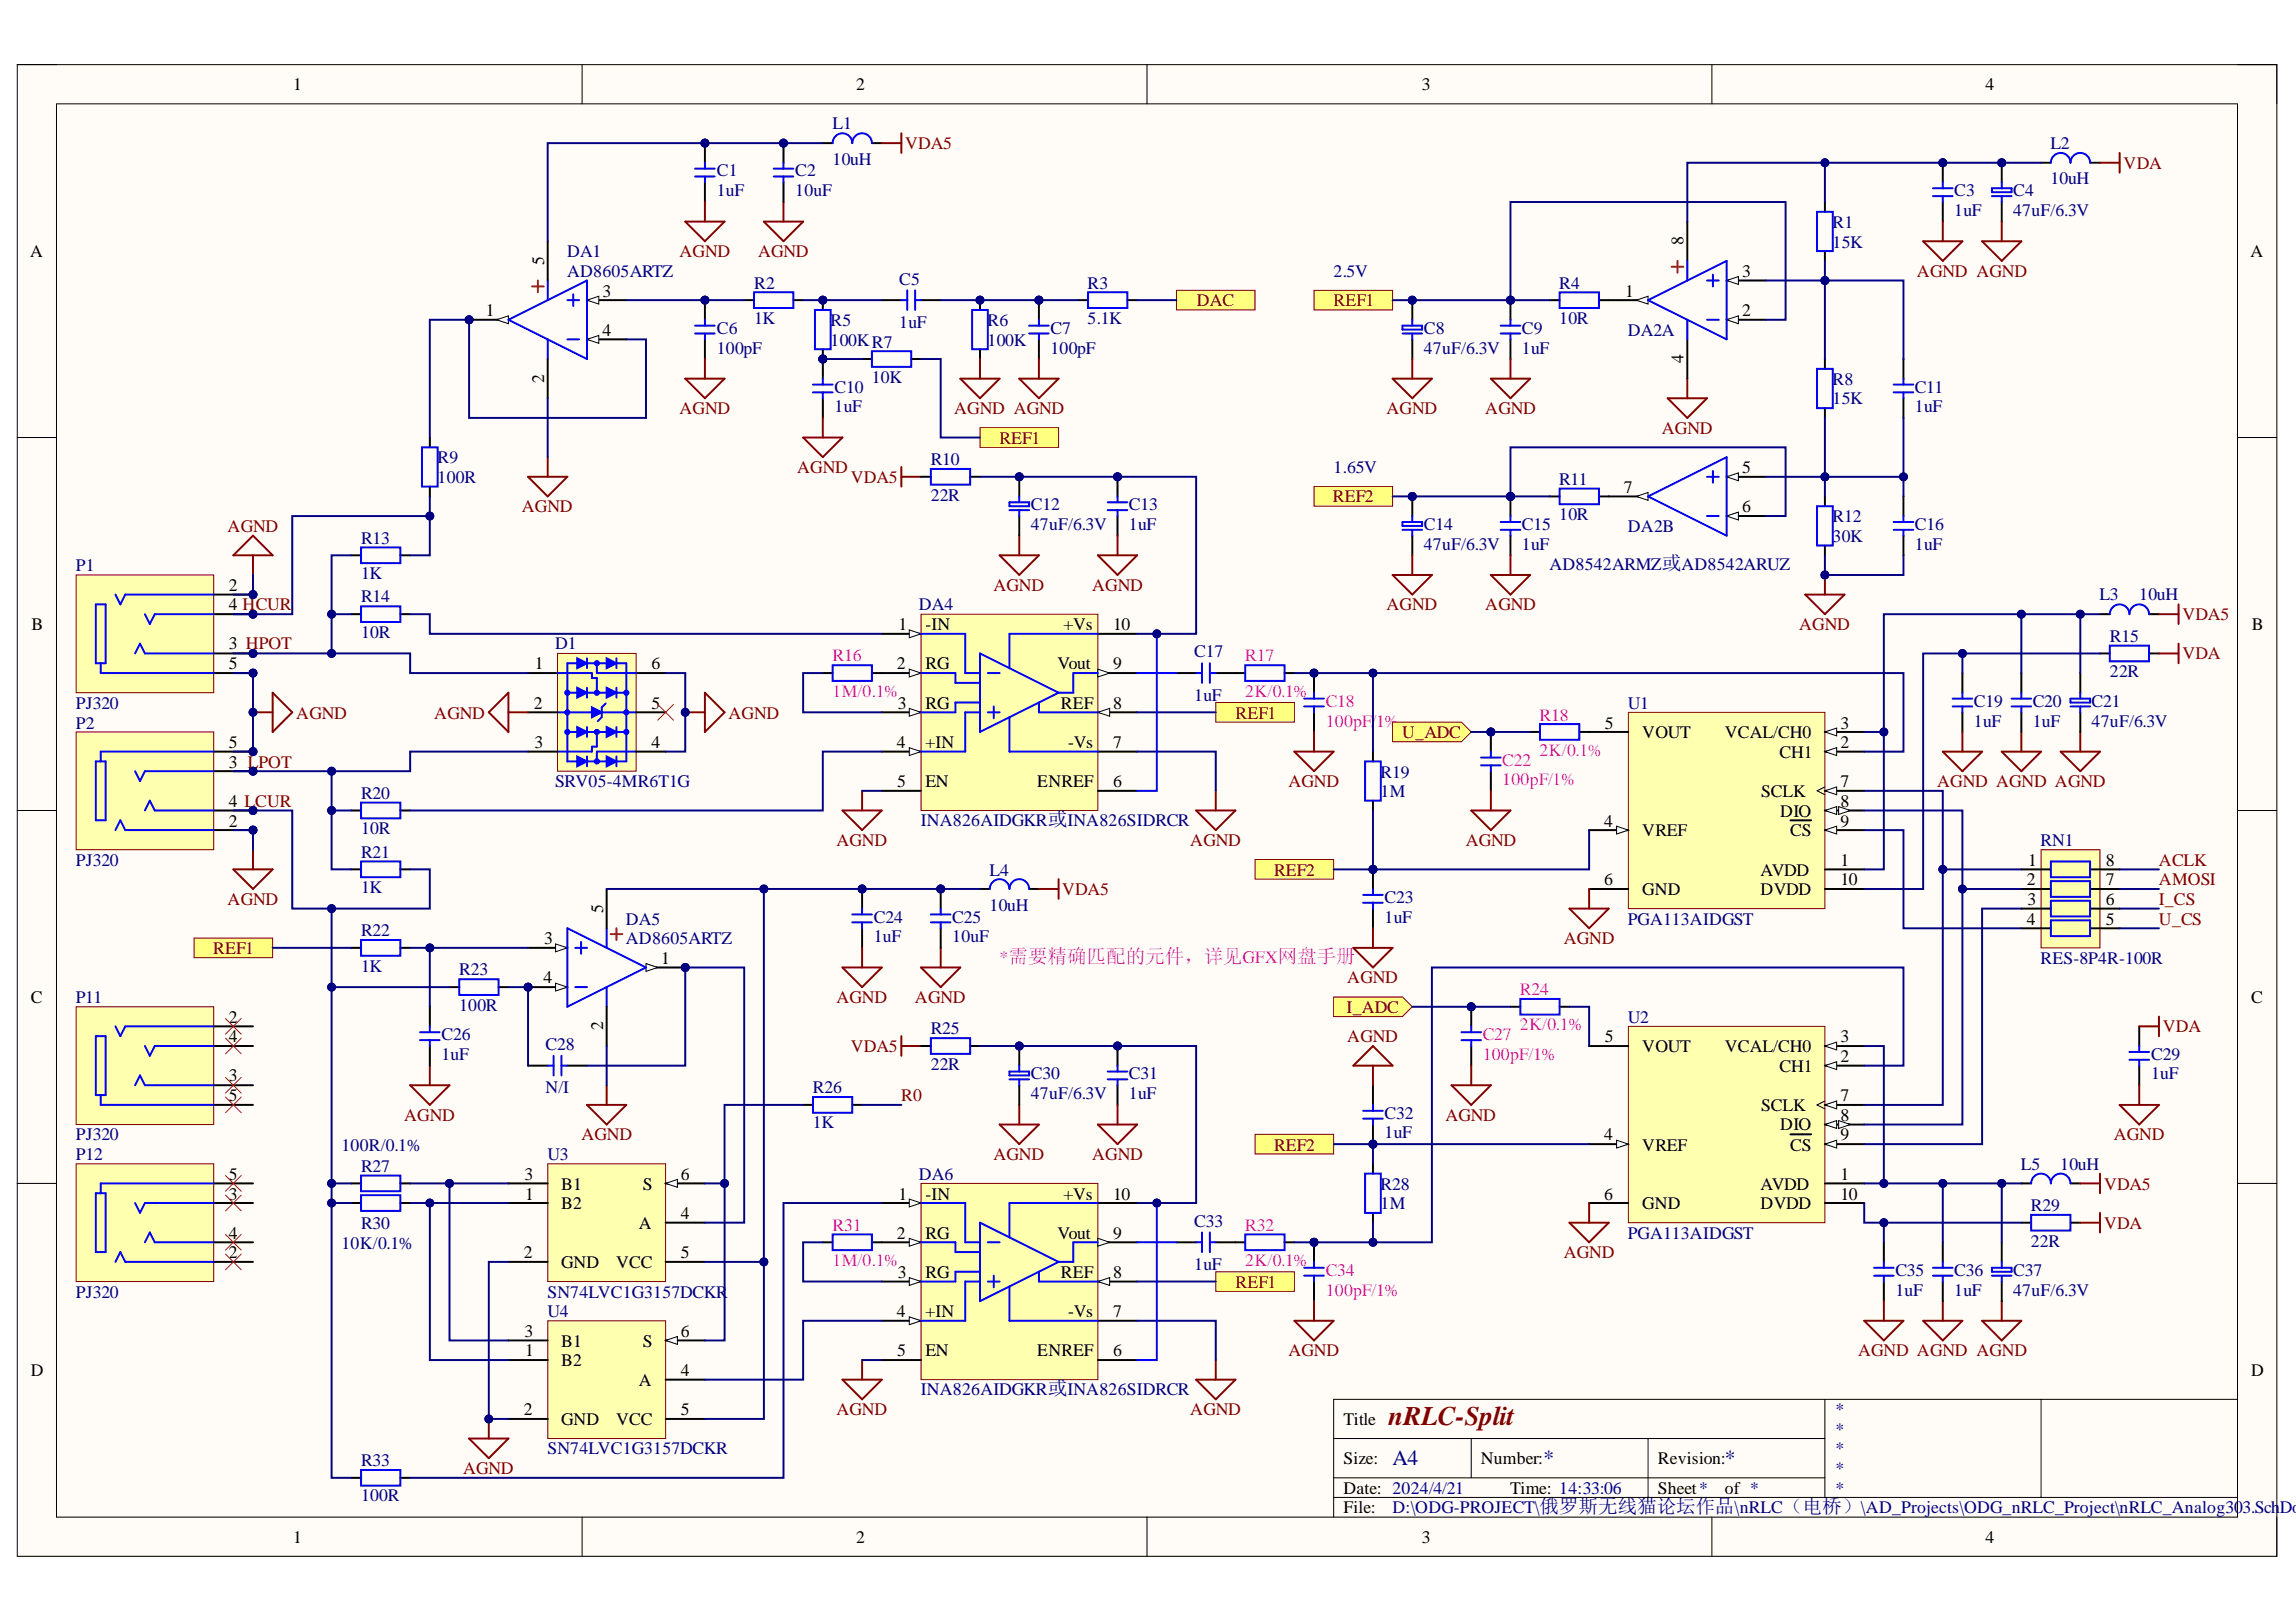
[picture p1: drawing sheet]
<svg xmlns="http://www.w3.org/2000/svg" width="297mm" height="210mm" viewBox="0 0 297 210" stroke-linecap="round" stroke-linejoin="round" font-family="sans-serif">
<defs><g id="words">
<text font-size="3.5" fill="#800000" x="179.6" y="184.4">nRLC-Split</text>
<g font-size="2.8" fill="#000080">
<text x="180.1" y="189.6">A4</text>
<text x="199.7" y="189.6">*</text>
<text x="223.1" y="189.6">*</text>
</g>
<g font-size="2.3">
<text x="37.9" y="11.7">1</text>
<text x="110.8" y="11.7">2</text>
<text x="183.9" y="11.7">3</text>
<text x="256.9" y="11.7">4</text>
<text x="3.9" y="33.3">A</text>
<text x="70.4" y="34.2" transform="rotate(-90 70.4 34.2)">5</text>
<text x="217.8" y="31.7" transform="rotate(-90 217.8 31.7)">8</text>
<text x="225.4" y="35.9">3</text>
<text x="291.2" y="33.3">A</text>
<text x="62.9" y="40.9">1</text>
<text x="77.9" y="38.4">3</text>
<text x="210.3" y="38.4">1</text>
<text x="225.4" y="40.9">2</text>
<text x="77.9" y="43.5">4</text>
<text x="217.8" y="47" transform="rotate(-90 217.8 47)">4</text>
<text x="70.4" y="49.6" transform="rotate(-90 70.4 49.6)">2</text>
<text x="210.1" y="63.8">7</text>
<text x="225.4" y="61.2">5</text>
<text x="225.4" y="66.3">6</text>
<text x="29.6" y="76.4">2</text>
<text x="4.1" y="81.5">B</text>
<text x="29.6" y="79">4 HCUR</text>
<text x="116.3" y="81.5">1</text>
<text x="119.7" y="81.5">-IN</text>
<text x="137.6" y="81.5">+Vs</text>
<text x="144" y="81.5">10</text>
<text x="291.3" y="81.5">B</text>
<text x="29.6" y="84">3 HPOT</text>
<text x="29.6" y="86.6">5</text>
<text x="69.2" y="86.6">1</text>
<text x="84.3" y="86.6">6</text>
<text x="116" y="86.6">2</text>
<text x="119.7" y="86.6">RG</text>
<text x="136.8" y="86.6">Vout</text>
<text x="144" y="86.6">9</text>
<text x="69" y="91.7">2</text>
<text x="84.3" y="91.7">5</text>
<text x="116.2" y="91.7">3</text>
<text x="119.7" y="91.7">RG</text>
<text x="137.2" y="91.7">REF</text>
<text x="144" y="91.7">8</text>
<text x="207.6" y="94.3">5</text>
<text x="212.5" y="95.5">VOUT</text>
<text x="223.1" y="95.5">VCAL/CH0</text>
<text x="238.1" y="94.3">3</text>
<text x="29.6" y="99.4">3 LPOT</text>
<text x="29.6" y="96.8">5</text>
<text x="69.1" y="96.8">3</text>
<text x="84.3" y="96.8">4</text>
<text x="116" y="96.8">4</text>
<text x="116.1" y="101.9">5</text>
<text x="119.7" y="96.8">+IN</text>
<text x="119.7" y="101.9">EN</text>
<text x="134.2" y="101.9">ENREF</text>
<text x="138.2" y="96.8">-Vs</text>
<text x="144" y="101.9">6</text>
<text x="144" y="96.8">7</text>
<text x="230.2" y="98.1">CH1</text>
<text x="238.1" y="96.8">2</text>
<text x="238.1" y="101.9">7</text>
<text x="29.6" y="107">2</text>
<text x="29.6" y="104.4">4 LCUR</text>
<text x="207.6" y="107">4</text>
<text x="227.9" y="103.2">SCLK</text>
<text x="230.3" y="105.7">DIO</text>
<text x="238.1" y="104.4">8</text>
<text x="238.1" y="107">9</text>
<text x="212.5" y="108.2">VREF</text>
<text x="227.8" y="113.3">AVDD</text>
<text x="231.6" y="108.2">CS</text>
<text x="238.1" y="112">1</text>
<text x="262.4" y="112">1</text>
<text x="272.5" y="112">8</text>
<text x="78" y="118.1" transform="rotate(-90 78 118.1)">5</text>
<text x="207.6" y="114.6">6</text>
<text x="212.5" y="115.8">GND</text>
<text x="227.8" y="115.8">DVDD</text>
<text x="238.1" y="114.6">10</text>
<text x="262.2" y="114.6">2</text>
<text x="262.2" y="119.6">4</text>
<text x="262.3" y="117.1">3</text>
<text x="272.5" y="114.6">7</text>
<text x="272.5" y="117.1">6</text>
<text x="272.5" y="119.6">5</text>
<text x="70.4" y="122.2">3</text>
<text x="85.5" y="124.7">1</text>
<text x="4" y="129.8">C</text>
<text x="70.3" y="127.3">4</text>
<text x="291.2" y="129.8">C</text>
<text x="29.6" y="132.3">2</text>
<text x="29.6" y="134.9">4</text>
<text x="78" y="133.3" transform="rotate(-90 78 133.3)">2</text>
<text x="207.6" y="134.9">5</text>
<text x="212.5" y="136.1">VOUT</text>
<text x="223.1" y="136.1">VCAL/CH0</text>
<text x="238.1" y="134.9">3</text>
<text x="238.1" y="137.4">2</text>
<text x="29.6" y="139.9">3</text>
<text x="29.6" y="142.5">5</text>
<text x="227.9" y="143.7">SCLK</text>
<text x="230.2" y="138.7">CH1</text>
<text x="238.1" y="142.5">7</text>
<text x="207.6" y="147.5">4</text>
<text x="212.5" y="148.9">VREF</text>
<text x="230.3" y="146.3">DIO</text>
<text x="231.6" y="148.9">CS</text>
<text x="238.1" y="145">8</text>
<text x="238.1" y="147.5">9</text>
<text x="29.6" y="155.2">3</text>
<text x="29.6" y="152.7">5</text>
<text x="67.9" y="152.7">3</text>
<text x="67.9" y="155.2">1</text>
<text x="72.6" y="154">B1</text>
<text x="83.2" y="154">S</text>
<text x="88.1" y="152.7">6</text>
<text x="116.3" y="155.2">1</text>
<text x="119.7" y="155.2">-IN</text>
<text x="137.6" y="155.2">+Vs</text>
<text x="144" y="155.2">10</text>
<text x="207.6" y="155.2">6</text>
<text x="227.8" y="154">AVDD</text>
<text x="238.1" y="152.7">1</text>
<text x="238.1" y="155.2">10</text>
<text x="29.6" y="160.3">4</text>
<text x="72.6" y="156.5">B2</text>
<text x="82.7" y="159">A</text>
<text x="88.1" y="157.8">4</text>
<text x="116" y="160.3">2</text>
<text x="119.7" y="160.3">RG</text>
<text x="136.8" y="160.3">Vout</text>
<text x="144" y="160.3">9</text>
<text x="212.5" y="156.5">GND</text>
<text x="227.8" y="156.5">DVDD</text>
<text x="29.6" y="162.8">2</text>
<text x="67.8" y="162.8">2</text>
<text x="72.6" y="164.1">GND</text>
<text x="79.7" y="164.1">VCC</text>
<text x="88.1" y="162.8">5</text>
<text x="116.2" y="165.4">3</text>
<text x="119.7" y="165.4">RG</text>
<text x="137.2" y="165.4">REF</text>
<text x="144" y="165.4">8</text>
<text x="67.9" y="173">3</text>
<text x="88.1" y="173">6</text>
<text x="116" y="170.5">4</text>
<text x="119.7" y="170.5">+IN</text>
<text x="138.2" y="170.5">-Vs</text>
<text x="144" y="170.5">7</text>
<text x="4" y="178.1">D</text>
<text x="67.9" y="175.5">1</text>
<text x="72.6" y="176.8">B2</text>
<text x="72.6" y="174.3">B1</text>
<text x="82.7" y="179.3">A</text>
<text x="83.2" y="174.3">S</text>
<text x="88.1" y="178.1">4</text>
<text x="116.1" y="175.5">5</text>
<text x="119.7" y="175.5">EN</text>
<text x="134.2" y="175.5">ENREF</text>
<text x="144" y="175.5">6</text>
<text x="291.2" y="178.1">D</text>
<text x="67.8" y="183.1">2</text>
<text x="72.6" y="184.4">GND</text>
<text x="79.7" y="184.4">VCC</text>
<text x="88.1" y="183.1">5</text>
<text x="173.8" y="184.4">Title</text>
<text x="173.8" y="189.5">Size:</text>
<text x="191.6" y="189.5">Number:</text>
<text x="214.5" y="189.5">Revision:</text>
<text x="173.8" y="193.3">Date: 2024/4/21</text>
<text x="173.8" y="195.8">File:</text>
<text x="195.4" y="193.3">Time: 14:33:06</text>
<text x="214.5" y="193.3">Sheet*</text>
<text x="223.1" y="193.3">of *</text>
<text x="37.9" y="199.6">1</text>
<text x="110.8" y="199.6">2</text>
<text x="183.9" y="199.6">3</text>
<text x="256.9" y="199.6">4</text>
</g>
<g font-size="2.3" fill="#000080">
<text x="107.7" y="16.7">L1</text>
<text x="92.7" y="22.8">C1</text>
<text x="102.9" y="22.8">C2</text>
<text x="107.7" y="21.3">10uH</text>
<text x="265.3" y="19.3">L2</text>
<text x="265.3" y="23.8">10uH</text>
<text x="92.7" y="25.4">1uF</text>
<text x="102.9" y="25.4">10uF</text>
<text x="237.1" y="29.5">R1</text>
<text x="252.8" y="25.4">C3</text>
<text x="252.8" y="27.9">1uF</text>
<text x="260.4" y="25.4">C4</text>
<text x="260.4" y="27.9">47uF/6.3V</text>
<text x="73.4" y="33.3">DA1</text>
<text x="73.4" y="35.9">AD8605ARTZ</text>
<text x="172.5" y="35.9">2.5V</text>
<text x="237.1" y="32.1">15K</text>
<text x="97.6" y="37.4">R2</text>
<text x="97.6" y="41.9">1K</text>
<text x="116.3" y="36.9">C5</text>
<text x="140.7" y="37.4">R3</text>
<text x="140.7" y="41.9">5.1K</text>
<text x="201.7" y="37.4">R4</text>
<text x="201.7" y="41.9">10R</text>
<text x="92.7" y="43.2">C6</text>
<text x="92.7" y="45.7">100pF</text>
<text x="107.5" y="42.2">R5</text>
<text x="107.5" y="44.7">100KR7</text>
<text x="116.3" y="42.4">1uF</text>
<text x="127.8" y="42.2">R6</text>
<text x="127.8" y="44.7">100K</text>
<text x="135.9" y="43.2">C7</text>
<text x="135.9" y="45.7">100pF</text>
<text x="184.2" y="43.2">C8</text>
<text x="184.2" y="45.7">47uF/6.3V</text>
<text x="196.9" y="43.2">C9</text>
<text x="196.9" y="45.7">1uF</text>
<text x="210.6" y="43.5">DA2A</text>
<text x="108" y="50.8">C10</text>
<text x="108" y="53.4">1uF</text>
<text x="112.8" y="49.6">10K</text>
<text x="237.1" y="49.8">R8</text>
<text x="237.1" y="52.3">15K</text>
<text x="247.7" y="50.8">C11</text>
<text x="247.7" y="53.4">1uF</text>
<text x="56.6" y="60">R9</text>
<text x="56.6" y="62.5">100R</text>
<text x="120.4" y="60.2">R10</text>
<text x="120.4" y="64.8">22R</text>
<text x="172.5" y="61.2">1.65V</text>
<text x="201.7" y="62.7">R11</text>
<text x="46.7" y="70.4">R13</text>
<text x="133.3" y="66">C12</text>
<text x="133.3" y="68.6">47uF/6.3V</text>
<text x="146" y="66">C13</text>
<text x="146" y="68.6">1uF</text>
<text x="184.2" y="68.6">C14</text>
<text x="184.2" y="71.1">47uF/6.3V</text>
<text x="196.9" y="68.6">C15</text>
<text x="196.9" y="71.1">1uF</text>
<text x="201.7" y="67.3">10R</text>
<text x="210.6" y="68.8">DA2B</text>
<text x="237.1" y="67.6">R12</text>
<text x="237.1" y="70.1">30K</text>
<text x="247.7" y="68.6">C16</text>
<text x="247.7" y="71.1">1uF</text>
<text x="9.8" y="73.9">P1</text>
<text x="46.7" y="74.9">1K</text>
<text x="46.7" y="78">R14</text>
<text x="200.4" y="73.8">AD8542ARMZ或AD8542ARUZ</text>
<text x="271.6" y="77.7">L3</text>
<text x="276.8" y="77.7">10uH</text>
<text x="46.7" y="82.5">10R</text>
<text x="118.9" y="79">DA4</text>
<text x="273" y="83">R15</text>
<text x="71.8" y="84">D1</text>
<text x="154.5" y="85.1">C17</text>
<text x="273" y="87.6">22R</text>
<text x="9.8" y="91.7">PJ320</text>
<text x="9.8" y="94.3">P2</text>
<text x="154.5" y="90.7">1uF</text>
<text x="210.6" y="91.7">U1</text>
<text x="255.4" y="91.5">C19</text>
<text x="255.4" y="94">1uF</text>
<text x="263" y="91.5">C20</text>
<text x="263" y="94">1uF</text>
<text x="270.6" y="91.5">C21</text>
<text x="270.6" y="94">47uF/6.3V</text>
<text x="71.8" y="101.9">SRV05-4MR6T1G</text>
<text x="178.6" y="100.6">R19</text>
<text x="46.7" y="103.4">R20</text>
<text x="46.7" y="108">10R</text>
<text x="119.1" y="106.9">INA826AIDGKR或INA826SIDRCR</text>
<text x="178.6" y="103.2">1M</text>
<text x="9.8" y="112">PJ320</text>
<text x="46.7" y="111">R21</text>
<text x="128" y="113.3">L4</text>
<text x="264" y="109.5">RN1</text>
<text x="46.7" y="115.6">1K</text>
<text x="81" y="119.6">DA5</text>
<text x="113" y="119.4">C24</text>
<text x="123.2" y="119.4">C25</text>
<text x="128" y="117.9">10uH</text>
<text x="179.1" y="116.9">C23</text>
<text x="179.1" y="119.4">1uF</text>
<text x="210.6" y="119.6">PGA113AIDGST</text>
<text x="46.7" y="121.2">R22</text>
<text x="46.7" y="125.7">1K</text>
<text x="81" y="122.2">AD8605ARTZ</text>
<text x="113" y="121.9">1uF</text>
<text x="123.2" y="121.9">10uF</text>
<text x="264" y="124.7">RES-8P4R-100R</text>
<text x="9.8" y="129.8">P11</text>
<text x="59.4" y="126.2">R23</text>
<text x="59.4" y="130.8">100R</text>
<text x="57.1" y="134.6">C26</text>
<text x="57.1" y="137.1">1uF</text>
<text x="70.6" y="135.9">C28</text>
<text x="120.4" y="133.8">R25</text>
<text x="210.6" y="132.3">U2</text>
<text x="278.3" y="137.1">C29</text>
<text x="70.6" y="141.5">N/I</text>
<text x="105.2" y="141.5">R26</text>
<text x="120.4" y="138.4">22R</text>
<text x="133.3" y="139.7">C30</text>
<text x="133.3" y="142.2">47uF/6.3V</text>
<text x="146" y="139.7">C31</text>
<text x="146" y="142.2">1uF</text>
<text x="278.3" y="139.7">1uF</text>
<text x="9.8" y="147.5">PJ320</text>
<text x="44.2" y="148.9">100R/0.1%</text>
<text x="105.2" y="146">1K</text>
<text x="179.1" y="144.8">C32</text>
<text x="179.1" y="147.3">1uF</text>
<text x="9.8" y="150.2">P12</text>
<text x="46.7" y="151.7">R27</text>
<text x="70.8" y="150.2">U3</text>
<text x="118.9" y="152.7">DA6</text>
<text x="178.6" y="154">R28</text>
<text x="261.5" y="151.4">L5</text>
<text x="266.5" y="151.4">10uH</text>
<text x="44.2" y="161.6">10K/0.1%</text>
<text x="46.7" y="159">R30</text>
<text x="154.5" y="158.8">C33</text>
<text x="178.6" y="156.5">1M</text>
<text x="210.6" y="160.3">PGA113AIDGST</text>
<text x="262.7" y="156.8">R29</text>
<text x="262.7" y="161.3">22R</text>
<text x="9.8" y="167.9">PJ320</text>
<text x="70.8" y="167.9">SN74LVC1G3157DCKR</text>
<text x="154.5" y="164.4">1uF</text>
<text x="245.2" y="165.1">C35</text>
<text x="245.2" y="167.7">1uF</text>
<text x="252.8" y="165.1">C36</text>
<text x="252.8" y="167.7">1uF</text>
<text x="260.4" y="165.1">C37</text>
<text x="260.4" y="167.7">47uF/6.3V</text>
<text x="70.8" y="170.5">U4</text>
<text x="119.1" y="180.5">INA826AIDGKR或INA826SIDRCR</text>
<text x="237.3" y="183.1">*</text>
<text x="237.3" y="185.7">*</text>
<text x="46.7" y="189.7">R33</text>
<text x="70.8" y="188.2">SN74LVC1G3157DCKR</text>
<text x="237.3" y="188.2">*</text>
<text x="237.3" y="190.7">*</text>
<text x="46.7" y="194.3">100R</text>
<text x="180.1" y="195.7">D:\ODG-PROJECT\俄罗斯无线猫论坛作品\nRLC（电桥）\AD_Projects\ODG_nRLC_Project\nRLC_Analog303.Sch</text>
<text x="237.3" y="193.3">*</text>
<text x="294.9" y="195.7">Doc</text>
</g>
<g font-size="2.3" fill="#800000">
<text x="117.1" y="19.3">VDA5</text>
<text x="274.7" y="21.8">VDA</text>
<text x="87.9" y="33.3">AGND</text>
<text x="98.1" y="33.3">AGND</text>
<text x="248" y="35.9">AGND AGND</text>
<text x="154.8" y="39.7">DAC</text>
<text x="172.5" y="39.7">REF1</text>
<text x="87.9" y="53.6">AGND</text>
<text x="123.5" y="53.6">AGND AGND</text>
<text x="179.4" y="53.6">AGND</text>
<text x="192.2" y="53.6">AGND</text>
<text x="129.3" y="57.4">REF1</text>
<text x="215" y="56.1">AGND</text>
<text x="103.1" y="61.2">AGND</text>
<text x="110.1" y="62.5">VDA5</text>
<text x="172.4" y="65">REF2</text>
<text x="29.4" y="68.8">AGND</text>
<text x="67.5" y="66.3">AGND</text>
<text x="128.5" y="76.4">AGND</text>
<text x="141.3" y="76.4">AGND</text>
<text x="179.4" y="79">AGND</text>
<text x="192.2" y="79">AGND</text>
<text x="232.8" y="81.5">AGND</text>
<text x="282.4" y="80.2">VDA5</text>
<text x="282.4" y="85.3">VDA</text>
<text x="38.3" y="93">AGND</text>
<text x="56.2" y="93">AGND</text>
<text x="94.3" y="93">AGND</text>
<text x="159.8" y="93">REF1</text>
<text x="181.4" y="95.5">U_ADC</text>
<text x="166.7" y="101.9">AGND</text>
<text x="250.6" y="101.9">AGND AGND AGND</text>
<text x="108.2" y="109.5">AGND</text>
<text x="154" y="109.5">AGND</text>
<text x="164.8" y="113.3">REF2</text>
<text x="189.6" y="109.5">AGND</text>
<text x="279.3" y="112">ACLK</text>
<text x="29.4" y="117.1">AGND</text>
<text x="137.4" y="115.8">VDA5</text>
<text x="279.3" y="114.6">AMOSI</text>
<text x="279.3" y="117.1">I_CS</text>
<text x="279.3" y="119.6">U_CS</text>
<text x="27.6" y="123.4">REF1</text>
<text x="202.3" y="122.2">AGND</text>
<text x="108.2" y="129.8">AGND</text>
<text x="118.4" y="129.8">AGND</text>
<text x="174.2" y="131.1">I_ADC</text>
<text x="174.3" y="127.3">AGND</text>
<text x="110.1" y="136.1">VDA5</text>
<text x="174.3" y="134.9">AGND</text>
<text x="279.8" y="133.6">VDA</text>
<text x="116.6" y="142.5">R0</text>
<text x="52.3" y="145">AGND</text>
<text x="75.2" y="147.5">AGND</text>
<text x="164.8" y="148.9">REF2</text>
<text x="187" y="145">AGND</text>
<text x="273.5" y="147.5">AGND</text>
<text x="128.5" y="150.2">AGND</text>
<text x="141.3" y="150.2">AGND</text>
<text x="272.2" y="154">VDA5</text>
<text x="272.2" y="159">VDA</text>
<text x="159.8" y="166.7">REF1</text>
<text x="202.3" y="162.8">AGND</text>
<text x="166.7" y="175.5">AGND</text>
<text x="240.4" y="175.5">AGND AGND AGND</text>
<text x="108.2" y="183.1">AGND</text>
<text x="154" y="183.1">AGND</text>
<text x="59.9" y="190.7">AGND</text>
</g>
<g font-size="2.3" fill="#f0f">
<text x="107.7" y="85.6">R16</text>
<text x="161.1" y="85.6">R17</text>
<text x="107.7" y="90.2">1M/0.1%</text>
<text x="161.1" y="90.2">2K/0.1%</text>
<text x="171.5" y="91.5">C18</text>
<text x="171.5" y="94">100pF/</text>
<text x="178" y="94">1%</text>
<text x="199.2" y="93.3">R18</text>
<text x="194.4" y="99.1">C22</text>
<text x="194.4" y="101.6">100pF/1%</text>
<text x="199.2" y="97.8">2K/0.1%</text>
<text x="129.3" y="124.6">*需要精确匹配的元件，详见GFX网盘手册</text>
<text x="196.6" y="128.8">R24</text>
<text x="191.8" y="134.6">C27</text>
<text x="191.8" y="137.1">100pF/1%</text>
<text x="196.6" y="133.3">2K/0.1%</text>
<text x="107.7" y="159.3">R31</text>
<text x="161.1" y="159.3">R32</text>
<text x="107.7" y="163.9">1M/0.1%</text>
<text x="161.1" y="163.9">2K/0.1%</text>
<text x="171.5" y="165.1">C34</text>
<text x="171.5" y="167.7">100pF/1%</text>
</g>
</g></defs>
<path d="M2.2 8.4h292.4v193h-292.4z" fill-rule="evenodd" fill="#fffcf8"/>
<path d="M2.2 8.4h292.4v193h-292.4z" fill="none" stroke="#000" stroke-width=".13"/>
<path d="M7.3 13.4h282.2v182.9h-282.2z" fill-rule="evenodd" fill="#fffcf8"/>
<g fill="none" stroke="#000" stroke-width=".13">
<path d="M2.2 8.4h5.1M7.3 13.4h282.2v182.9h-282.2zM75.3 8.4v5M148.4 8.4v5M221.5 8.4v5M289.5 8.4h5.1v5M2.2 56.6h5.1M289.5 56.6h5.1M2.2 104.9h5.1M289.5 104.9h5.1M2.2 153.1h5.1M289.5 153.1h5.1"/>
<path d="M75.3 196.3v5.1M148.4 196.3v5.1M172.5 186.2h63.6M172.5 193.8h117M172.5 191.2h63.6M190.3 186.2v5M213.2 186.2v7.6M221.5 196.3v5.1M236.1 181.1v12.7M264.1 181.1v12.7M289.5 181.1h-117v15.2M294.6 196.3v5.1"/>
</g>
<circle cx="60.7" cy="41.4" r=".51" fill="#000080"/>
<circle cx="60.7" cy="41.4" r=".51" fill="none" stroke="#000080" stroke-width=".13"/>
<path d="M75.9 43.9h5.1" fill="none" stroke="#000" stroke-width=".25"/>
<path d="M75.9 43.9l1.6-.5v1z" fill="#f8fcff"/>
<path d="M75.9 43.9l1.6-.5v1z" fill="none" stroke="#000" stroke-width=".13"/>
<path d="M75.9 38.8h5.1" fill="none" stroke="#000" stroke-width=".25"/>
<path d="M75.9 38.8l1.6-.5v1z" fill="#f8fcff"/>
<path d="M75.9 38.8l1.6-.5v1z" fill="none" stroke="#000" stroke-width=".13"/>
<path d="M60.7 41.4h5.1" fill="none" stroke="#000" stroke-width=".25"/>
<path d="M64.2 41.4l1.6-.5v1z" fill="#f8fcff"/>
<path d="M64.2 41.4l1.6-.5v1z" fill="none" stroke="#000" stroke-width=".13"/>
<circle cx="60.7" cy="41.4" r=".51" fill="#000080"/>
<circle cx="60.7" cy="41.4" r=".51" fill="none" stroke="#000080" stroke-width=".13"/>
<path d="M70.9 36.3v2.5M73.4 38.8h1.5M74.2 38.1v1.5M65.8 41.4l10.1-5.1v10.2zM70.9 43.9v2.6M73.4 43.9h1.5" fill="none" stroke="#00f" stroke-width=".25"/>
<path d="M70.9 31.2v5.1M70.9 46.5v5" fill="none" stroke="#000" stroke-width=".25"/>
<path d="M68.8 37.1h1.6M69.6 36.3v1.5" fill="none" stroke="#f00" stroke-width=".25"/>
<circle cx="68.3" cy="127.7" r=".51" fill="#000080"/>
<circle cx="68.3" cy="127.7" r=".51" fill="none" stroke="#000080" stroke-width=".13"/>
<circle cx="88.7" cy="125.2" r=".51" fill="#000080"/>
<circle cx="88.7" cy="125.2" r=".51" fill="none" stroke="#000080" stroke-width=".13"/>
<path d="M68.3 127.7h5.1" fill="none" stroke="#000" stroke-width=".25"/>
<path d="M71.9 127.2l1.5 .5-1.5 .6z" fill="#f8fcff"/>
<path d="M71.9 127.2l1.5 .5-1.5 .6z" fill="none" stroke="#000" stroke-width=".13"/>
<circle cx="68.3" cy="127.7" r=".51" fill="#000080"/>
<circle cx="68.3" cy="127.7" r=".51" fill="none" stroke="#000080" stroke-width=".13"/>
<path d="M68.3 122.7h5.1" fill="none" stroke="#000" stroke-width=".25"/>
<path d="M71.9 122.2l1.5 .5-1.5 .5z" fill="#f8fcff"/>
<path d="M71.9 122.2l1.5 .5-1.5 .5z" fill="none" stroke="#000" stroke-width=".13"/>
<path d="M83.6 125.2h5.1" fill="none" stroke="#000" stroke-width=".25"/>
<path d="M83.6 124.7l1.5 .5-1.5 .5z" fill="#f8fcff"/>
<path d="M83.6 124.7l1.5 .5-1.5 .5z" fill="none" stroke="#000" stroke-width=".13"/>
<circle cx="88.7" cy="125.2" r=".51" fill="#000080"/>
<circle cx="88.7" cy="125.2" r=".51" fill="none" stroke="#000080" stroke-width=".13"/>
<path d="M73.4 120.1l10.2 5.1-10.2 5.1zM74.4 127.7h1.5M74.4 122.7h1.5M75.2 121.9v1.5M78.5 120.1v2.6M78.5 127.7v2.6" fill="none" stroke="#00f" stroke-width=".25"/>
<path d="M78.5 115v5.1M78.5 130.3v5.1" fill="none" stroke="#000" stroke-width=".25"/>
<path d="M79 120.9h1.5M79.8 120.1v1.5" fill="none" stroke="#f00" stroke-width=".25"/>
<path d="M72.1 84.6h10.2v15.2h-10.2z" fill-rule="evenodd" fill="#ffffb0"/>
<path d="M72.1 84.6h10.2v15.2h-10.2z" fill="none" stroke="#800000" stroke-width=".13"/>
<path d="M72.1 92.2h4.5M73.4 94.7h5.1M73.4 89.6h5.1M77.2 96.6h-.6v.7h-4.5M77.8 92.2h4.5M78.5 85.8h-5.1v12.7h5.1M79.8 85.8h1.2v12.7h-1.2M79.8 94.7h1.2M79.8 89.6h1.2M79.8 85.2v1.3M82.3 97.3h-5.1v1.2" fill="none" stroke="#00f" stroke-width=".25"/>
<path d="M68.3 87.1h3.8M68.3 92.2h3.8M68.3 97.3h3.8M82.3 87.1h3.8M82.3 92.2h3.8M82.3 97.3h3.8" fill="none" stroke="#000" stroke-width=".25"/>
<path d="M78.5 85.2l1.3 .6-1.3 .7z" fill="#00f"/>
<path d="M78.5 85.2l1.3 .6-1.3 .7zM79.8 89v1.3" fill="none" stroke="#00f" stroke-width=".25"/>
<path d="M78.5 89l1.3 .6-1.3 .7z" fill="#00f"/>
<path d="M78.5 89l1.3 .6-1.3 .7zM79.8 94.1v1.3" fill="none" stroke="#00f" stroke-width=".25"/>
<path d="M78.5 94.1l1.3 .6-1.3 .7z" fill="#00f"/>
<path d="M78.5 94.1l1.3 .6-1.3 .7zM79.8 97.9v1.3" fill="none" stroke="#00f" stroke-width=".25"/>
<path d="M78.5 97.9l1.3 .6-1.3 .7z" fill="#00f"/>
<path d="M75.9 85.2v1.3M78.5 97.9l1.3 .6-1.3 .7z" fill="none" stroke="#00f" stroke-width=".25"/>
<path d="M74.7 85.2l1.2 .6-1.2 .7z" fill="#00f"/>
<path d="M74.7 85.2l1.2 .6-1.2 .7zM75.9 89v1.3" fill="none" stroke="#00f" stroke-width=".25"/>
<path d="M74.7 89l1.2 .6-1.2 .7z" fill="#00f"/>
<path d="M74.7 89l1.2 .6-1.2 .7zM75.9 94.1v1.3" fill="none" stroke="#00f" stroke-width=".25"/>
<path d="M74.7 94.1l1.2 .6-1.2 .7z" fill="#00f"/>
<path d="M74.7 94.1l1.2 .6-1.2 .7zM75.9 97.9v1.3" fill="none" stroke="#00f" stroke-width=".25"/>
<path d="M74.7 97.9l1.2 .6-1.2 .7z" fill="#00f"/>
<path d="M74.7 97.9l1.2 .6-1.2 .7zM77.8 91.5v1.3" fill="none" stroke="#00f" stroke-width=".25"/>
<path d="M76.6 91.5l1.2 .7-1.2 .6z" fill="#00f"/>
<g fill="none" stroke="#00f" stroke-width=".25">
<path d="M72.1 87.1h4.5v.6h.6v1.9M76.6 91.5l1.2 .7-1.2 .6zM77.2 85.8v1.3h5.1M77.2 94.7v1.9M77.8 92.8l-.5 .5M78.4 91l-.6 .5"/>
<circle cx="73.4" cy="89.6" r=".25"/>
<circle cx="73.4" cy="92.2" r=".25"/>
<circle cx="73.4" cy="94.7" r=".25"/>
<circle cx="77.2" cy="89.6" r=".25"/>
<circle cx="77.2" cy="85.8" r=".25"/>
<circle cx="77.2" cy="94.7" r=".25"/>
<circle cx="77.2" cy="98.5" r=".25"/>
<circle cx="81" cy="89.6" r=".25"/>
<circle cx="81" cy="92.2" r=".25"/>
<circle cx="81" cy="94.7" r=".25"/>
</g>
<path d="M119.2 79.5h22.8v25.4h-22.8z" fill-rule="evenodd" fill="#ffffb0"/>
<path d="M119.2 79.5h22.8v25.4h-22.8z" fill="none" stroke="#800000" stroke-width=".13"/>
<path d="M114.1 82h5.1" fill="none" stroke="#000" stroke-width=".25"/>
<path d="M117.6 81.5l1.6 .5-1.6 .5z" fill="#f8fcff"/>
<path d="M117.6 81.5l1.6 .5-1.6 .5z" fill="none" stroke="#000" stroke-width=".13"/>
<path d="M114.1 87.1h5.1" fill="none" stroke="#000" stroke-width=".25"/>
<path d="M117.6 86.6l1.6 .5-1.6 .5z" fill="#f8fcff"/>
<path d="M117.6 86.6l1.6 .5-1.6 .5z" fill="none" stroke="#000" stroke-width=".13"/>
<path d="M114.1 92.2h5.1" fill="none" stroke="#000" stroke-width=".25"/>
<path d="M117.6 91.7l1.6 .5-1.6 .5z" fill="#f8fcff"/>
<path d="M117.6 91.7l1.6 .5-1.6 .5z" fill="none" stroke="#000" stroke-width=".13"/>
<path d="M114.1 97.3h5.1" fill="none" stroke="#000" stroke-width=".25"/>
<path d="M117.6 96.8l1.6 .5-1.6 .5z" fill="#f8fcff"/>
<path d="M117.6 96.8l1.6 .5-1.6 .5z" fill="none" stroke="#000" stroke-width=".13"/>
<path d="M142 97.3h5.1M142 92.2h5.1M142 102.3h5.1" fill="none" stroke="#000" stroke-width=".25"/>
<path d="M142 92.2l1.6-.5v1z" fill="#f8fcff"/>
<path d="M142 92.2l1.6-.5v1z" fill="none" stroke="#000" stroke-width=".13"/>
<path d="M126.8 84.6l10.2 5-10.2 5.1zM127.8 87.1h1.5M127.8 92.2h1.5M128.6 91.4v1.5" fill="none" stroke="#00f" stroke-width=".25"/>
<path d="M142 87.1h5.1M114.1 102.3h5.1" fill="none" stroke="#000" stroke-width=".25"/>
<path d="M142 86.6l1.6 .5-1.6 .5z" fill="#f8fcff"/>
<path d="M142 86.6l1.6 .5-1.6 .5z" fill="none" stroke="#000" stroke-width=".13"/>
<path d="M142 82h5.1" fill="none" stroke="#000" stroke-width=".25"/>
<path d="M119.2 82h5.7v5.1h1.9M119.2 87.1h4.4v1.3h3.2M126.8 92.2h-1.9v5.1h-5.7M126.8 90.9h-3.2v1.3h-4.4M130.6 92.8v4.5h11.4M134.4 90.9v1.3h7.6M142 82h-11.4v4.5M142 87.1h-3.1v2.5h-1.9" fill="none" stroke="#00f" stroke-width=".25"/>
<path d="M119.2 153.1h22.8v25.4h-22.8z" fill-rule="evenodd" fill="#ffffb0"/>
<path d="M119.2 153.1h22.8v25.4h-22.8z" fill="none" stroke="#800000" stroke-width=".13"/>
<path d="M114.1 155.7h5.1" fill="none" stroke="#000" stroke-width=".25"/>
<path d="M117.6 155.2l1.6 .5-1.6 .5z" fill="#f8fcff"/>
<path d="M117.6 155.2l1.6 .5-1.6 .5z" fill="none" stroke="#000" stroke-width=".13"/>
<path d="M114.1 160.8h5.1" fill="none" stroke="#000" stroke-width=".25"/>
<path d="M117.6 160.3l1.6 .5-1.6 .5z" fill="#f8fcff"/>
<path d="M117.6 160.3l1.6 .5-1.6 .5z" fill="none" stroke="#000" stroke-width=".13"/>
<path d="M114.1 165.8h5.1" fill="none" stroke="#000" stroke-width=".25"/>
<path d="M117.6 165.3l1.6 .5-1.6 .6z" fill="#f8fcff"/>
<path d="M117.6 165.3l1.6 .5-1.6 .6z" fill="none" stroke="#000" stroke-width=".13"/>
<path d="M114.1 170.9h5.1" fill="none" stroke="#000" stroke-width=".25"/>
<path d="M117.6 170.4l1.6 .5-1.6 .5z" fill="#f8fcff"/>
<path d="M117.6 170.4l1.6 .5-1.6 .5z" fill="none" stroke="#000" stroke-width=".13"/>
<path d="M142 176h5.1M142 170.9h5.1M142 165.8h5.1" fill="none" stroke="#000" stroke-width=".25"/>
<path d="M142 165.8l1.6-.5v1.1z" fill="#f8fcff"/>
<path d="M142 165.8l1.6-.5v1.1z" fill="none" stroke="#000" stroke-width=".13"/>
<path d="M126.8 158.2l10.2 5.1-10.2 5.1zM127.8 160.8h1.5M127.8 165.8h1.5M128.6 165.1v1.5" fill="none" stroke="#00f" stroke-width=".25"/>
<path d="M114.1 176h5.1M142 160.8h5.1" fill="none" stroke="#000" stroke-width=".25"/>
<path d="M142 160.3l1.6 .5-1.6 .5z" fill="#f8fcff"/>
<path d="M142 160.3l1.6 .5-1.6 .5z" fill="none" stroke="#000" stroke-width=".13"/>
<path d="M142 155.7h5.1" fill="none" stroke="#000" stroke-width=".25"/>
<path d="M119.2 155.7h5.7v5.1h1.9M142 155.7h-11.4v4.4M119.2 160.8h4.4v1.2h3.2M126.8 165.8h-1.9v5.1h-5.7M126.8 164.6h-3.2v1.2h-4.4M130.6 166.5v4.4h11.4M134.4 164.6v1.2h7.6M142 160.8h-3.1v2.5h-1.9" fill="none" stroke="#00f" stroke-width=".25"/>
<path d="M70.9 150.6h15.2v15.2h-15.2z" fill-rule="evenodd" fill="#ffffb0"/>
<path d="M70.9 150.6h15.2v15.2h-15.2z" fill="none" stroke="#800000" stroke-width=".13"/>
<path d="M65.8 155.7h5.1M65.8 153.1h5.1M86.1 153.1h5.1M86.1 158.2h5.1M65.8 163.3h5.1M86.1 163.3h5.1" fill="none" stroke="#000" stroke-width=".25"/>
<path d="M86.1 153.1l1.5-.5v1.1z" fill="#f8fcff"/>
<path d="M86.1 153.1l1.5-.5v1.1z" fill="none" stroke="#000" stroke-width=".13"/>
<path d="M70.9 170.9h15.2v15.3h-15.2z" fill-rule="evenodd" fill="#ffffb0"/>
<path d="M70.9 170.9h15.2v15.3h-15.2z" fill="none" stroke="#800000" stroke-width=".13"/>
<path d="M65.8 176h5.1M65.8 173.5h5.1M86.1 173.5h5.1M86.1 178.5h5.1M65.8 183.6h5.1M86.1 183.6h5.1" fill="none" stroke="#000" stroke-width=".25"/>
<path d="M86.1 173.5l1.5-.5v1z" fill="#f8fcff"/>
<path d="M86.1 173.5l1.5-.5v1z" fill="none" stroke="#000" stroke-width=".13"/>
<path d="M210.7 132.8h25.4v25.4h-25.4z" fill-rule="evenodd" fill="#ffffb0"/>
<path d="M210.7 132.8h25.4v25.4h-25.4z" fill="none" stroke="#800000" stroke-width=".13"/>
<path d="M236.1 135.4h5.1M236.1 153.1h5.1" fill="none" stroke="#000" stroke-width=".25"/>
<path d="M236.1 135.4l1.5-.5v1z" fill="#f8fcff"/>
<path d="M236.1 135.4l1.5-.5v1z" fill="none" stroke="#000" stroke-width=".13"/>
<path d="M236.1 137.9h5.1" fill="none" stroke="#000" stroke-width=".25"/>
<path d="M236.1 137.9l1.5-.5v1z" fill="#f8fcff"/>
<path d="M236.1 137.9l1.5-.5v1z" fill="none" stroke="#000" stroke-width=".13"/>
<path d="M205.6 148.1h5.1" fill="none" stroke="#000" stroke-width=".25"/>
<path d="M209.1 147.6l1.6 .5-1.6 .5z" fill="#f8fcff"/>
<path d="M209.1 147.6l1.6 .5-1.6 .5z" fill="none" stroke="#000" stroke-width=".13"/>
<path d="M205.6 135.4h5.1M205.6 155.7h5.1M236.1 143h5.1" fill="none" stroke="#000" stroke-width=".25"/>
<path d="M236.1 143l1.5-.5v1z" fill="#f8fcff"/>
<path d="M236.1 143l1.5-.5v1zM236.1 142.5l-1 .5 1 .5" fill="none" stroke="#000" stroke-width=".13"/>
<path d="M236.1 145.5h5.1" fill="none" stroke="#000" stroke-width=".25"/>
<path d="M236.1 145.5l1.5-.5v1z" fill="#f8fcff"/>
<path d="M236.1 145.5l1.5-.5v1z" fill="none" stroke="#000" stroke-width=".13"/>
<path d="M237.9 145l1.5 .5-1.5 .5z" fill="#f8fcff"/>
<path d="M237.9 145l1.5 .5-1.5 .5z" fill="none" stroke="#000" stroke-width=".13"/>
<path d="M236.1 148.1h5.1" fill="none" stroke="#000" stroke-width=".25"/>
<path d="M236.1 148.1l1.5-.5v1z" fill="#f8fcff"/>
<path d="M236.1 148.1l1.5-.5v1z" fill="none" stroke="#000" stroke-width=".13"/>
<path d="M231.6 146.8h2.7M236.1 155.7h5.1" fill="none" stroke="#000" stroke-width=".25"/>
<path d="M210.7 92.2h25.4v25.4h-25.4z" fill-rule="evenodd" fill="#ffffb0"/>
<path d="M210.7 92.2h25.4v25.4h-25.4z" fill="none" stroke="#800000" stroke-width=".13"/>
<path d="M236.1 94.7h5.1M236.1 112.5h5.1" fill="none" stroke="#000" stroke-width=".25"/>
<path d="M236.1 94.7l1.5-.5v1z" fill="#f8fcff"/>
<path d="M236.1 94.7l1.5-.5v1z" fill="none" stroke="#000" stroke-width=".13"/>
<path d="M236.1 97.3h5.1" fill="none" stroke="#000" stroke-width=".25"/>
<path d="M236.1 97.3l1.5-.5v1z" fill="#f8fcff"/>
<path d="M236.1 97.3l1.5-.5v1z" fill="none" stroke="#000" stroke-width=".13"/>
<path d="M205.6 107.4h5.1" fill="none" stroke="#000" stroke-width=".25"/>
<path d="M209.1 106.9l1.6 .5-1.6 .5z" fill="#f8fcff"/>
<path d="M209.1 106.9l1.6 .5-1.6 .5z" fill="none" stroke="#000" stroke-width=".13"/>
<path d="M205.6 94.7h5.1M205.6 115h5.1M236.1 102.3h5.1" fill="none" stroke="#000" stroke-width=".25"/>
<path d="M236.1 102.3l1.5-.5v1z" fill="#f8fcff"/>
<path d="M236.1 102.3l1.5-.5v1zM236.1 101.8l-1 .5 1 .5" fill="none" stroke="#000" stroke-width=".13"/>
<path d="M236.1 104.9h5.1" fill="none" stroke="#000" stroke-width=".25"/>
<path d="M236.1 104.9l1.5-.5v1z" fill="#f8fcff"/>
<path d="M236.1 104.9l1.5-.5v1z" fill="none" stroke="#000" stroke-width=".13"/>
<path d="M237.9 104.4l1.5 .5-1.5 .5z" fill="#f8fcff"/>
<path d="M237.9 104.4l1.5 .5-1.5 .5z" fill="none" stroke="#000" stroke-width=".13"/>
<path d="M236.1 107.4h5.1" fill="none" stroke="#000" stroke-width=".25"/>
<path d="M236.1 107.4l1.5-.5v1z" fill="#f8fcff"/>
<path d="M236.1 107.4l1.5-.5v1z" fill="none" stroke="#000" stroke-width=".13"/>
<path d="M231.6 106.2h2.7M236.1 115h5.1" fill="none" stroke="#000" stroke-width=".25"/>
<path d="M264.1 110h7.6v12.7h-7.6z" fill-rule="evenodd" fill="#ffffb0"/>
<path d="M264.1 110h7.6v12.7h-7.6z" fill="none" stroke="#800000" stroke-width=".13"/>
<path d="M106.4 18.5h1.3M112.8 18.5h1.3M261.5 112.5h3.8M261.5 115h3.8M261.5 117.6h3.8M270.4 112.5h3.8M270.4 115h3.8M270.4 117.6h3.8M261.5 120.1h3.8M270.4 120.1h3.8" fill="none" stroke="#000" stroke-width=".25"/>
<path d="M107.7 18.5a1.27 1.27 0 0 1 1.3-1.3 1.27 1.27 0 0 1 1.3 1.3 1.27 1.27 0 0 1 1.2-1.3 1.27 1.27 0 0 1 1.3 1.3M265.3 111.5h5.1v2h-5.1zM265.3 114h5.1v2.1h-5.1zM265.3 116.6h5.1v2h-5.1zM265.3 119.1h5.1v2h-5.1z" fill="none" stroke="#00f" stroke-width=".25"/>
<circle cx="91.2" cy="18.5" r=".51" fill="#000080"/>
<circle cx="91.2" cy="18.5" r=".51" fill="none" stroke="#000080" stroke-width=".13"/>
<path d="M91.2 18.5v2.6M91.2 23.6v2.5" fill="none" stroke="#000" stroke-width=".25"/>
<circle cx="91.2" cy="18.5" r=".51" fill="#000080"/>
<circle cx="91.2" cy="18.5" r=".51" fill="none" stroke="#000080" stroke-width=".13"/>
<path d="M89.9 21.8h2.6M89.9 22.8h2.6M91.2 21.1v.7M91.2 22.8v.8M54.6 57.9h2v5.1h-2zM70.9 137.9h.7M71.6 136.6v2.6M72.6 136.6v2.6M72.6 137.9h.8" fill="none" stroke="#00f" stroke-width=".25"/>
<path d="M55.6 56.6v1.3M55.6 63v1.2M68.3 137.9h2.6M73.4 137.9h2.5" fill="none" stroke="#000" stroke-width=".25"/>
<path d="M88.7 28.7h5l-2.5 2.5zM91.2 26.1v2.6M98.8 28.7h5.1l-2.5 2.5zM101.4 26.1v2.6" fill="none" stroke="#800000" stroke-width=".25"/>
<circle cx="101.4" cy="18.5" r=".51" fill="#000080"/>
<circle cx="101.4" cy="18.5" r=".51" fill="none" stroke="#000080" stroke-width=".13"/>
<path d="M101.4 18.5v2.6M101.4 23.6v2.5" fill="none" stroke="#000" stroke-width=".25"/>
<circle cx="101.4" cy="18.5" r=".51" fill="#000080"/>
<circle cx="101.4" cy="18.5" r=".51" fill="none" stroke="#000080" stroke-width=".13"/>
<path d="M100.1 21.8h2.5M100.1 22.8h2.5M101.4 21.1v.7M101.4 22.8v.8" fill="none" stroke="#00f" stroke-width=".25"/>
<path d="M114.1 18.5h2.5M116.6 17.2v2.6M70.9 59.2v2.5M68.3 61.7h5.1l-2.5 2.5z" fill="none" stroke="#800000" stroke-width=".25"/>
<circle cx="91.2" cy="38.8" r=".51" fill="#000080"/>
<circle cx="91.2" cy="38.8" r=".51" fill="none" stroke="#000080" stroke-width=".13"/>
<path d="M91.2 38.8v2.6M91.2 43.9v2.6" fill="none" stroke="#000" stroke-width=".25"/>
<circle cx="91.2" cy="38.8" r=".51" fill="#000080"/>
<circle cx="91.2" cy="38.8" r=".51" fill="none" stroke="#000080" stroke-width=".13"/>
<path d="M97.5 37.8h5.1v2.1h-5.1zM89.9 42.1h2.6M89.9 43.2h2.6M91.2 41.4v.7M91.2 43.2v.7" fill="none" stroke="#00f" stroke-width=".25"/>
<path d="M96.3 38.8h1.2M102.6 38.8h1.3" fill="none" stroke="#000" stroke-width=".25"/>
<circle cx="106.4" cy="46.5" r=".51" fill="#000080"/>
<circle cx="106.4" cy="46.5" r=".51" fill="none" stroke="#000080" stroke-width=".13"/>
<circle cx="106.4" cy="38.8" r=".51" fill="#000080"/>
<circle cx="106.4" cy="38.8" r=".51" fill="none" stroke="#000080" stroke-width=".13"/>
<path d="M106.4 45.2v1.3" fill="none" stroke="#000" stroke-width=".25"/>
<circle cx="106.4" cy="46.5" r=".51" fill="#000080"/>
<circle cx="106.4" cy="46.5" r=".51" fill="none" stroke="#000080" stroke-width=".13"/>
<path d="M106.4 38.8v1.3" fill="none" stroke="#000" stroke-width=".25"/>
<circle cx="106.4" cy="38.8" r=".51" fill="#000080"/>
<circle cx="106.4" cy="38.8" r=".51" fill="none" stroke="#000080" stroke-width=".13"/>
<path d="M105.4 40.1h2.1v5.1h-2.1zM112.8 45.4h5.1v2.1h-5.1z" fill="none" stroke="#00f" stroke-width=".25"/>
<path d="M111.5 46.5h1.3M117.9 46.5h1.3" fill="none" stroke="#000" stroke-width=".25"/>
<circle cx="106.4" cy="46.5" r=".51" fill="#000080"/>
<circle cx="106.4" cy="46.5" r=".51" fill="none" stroke="#000080" stroke-width=".13"/>
<path d="M106.4 46.5v2.5M106.4 51.5v2.6" fill="none" stroke="#000" stroke-width=".25"/>
<circle cx="106.4" cy="46.5" r=".51" fill="#000080"/>
<circle cx="106.4" cy="46.5" r=".51" fill="none" stroke="#000080" stroke-width=".13"/>
<path d="M105.2 49.8h2.5M105.2 50.8h2.5M106.4 49v.8M106.4 50.8v.7" fill="none" stroke="#00f" stroke-width=".25"/>
<circle cx="126.8" cy="38.8" r=".51" fill="#000080"/>
<circle cx="126.8" cy="38.8" r=".51" fill="none" stroke="#000080" stroke-width=".13"/>
<path d="M126.8 38.8v1.3M126.8 45.2v1.3" fill="none" stroke="#000" stroke-width=".25"/>
<circle cx="126.8" cy="38.8" r=".51" fill="#000080"/>
<circle cx="126.8" cy="38.8" r=".51" fill="none" stroke="#000080" stroke-width=".13"/>
<path d="M125.8 40.1h2v5.1h-2z" fill="none" stroke="#00f" stroke-width=".25"/>
<circle cx="134.4" cy="38.8" r=".51" fill="#000080"/>
<circle cx="134.4" cy="38.8" r=".51" fill="none" stroke="#000080" stroke-width=".13"/>
<path d="M134.4 38.8v2.6M134.4 43.9v2.6" fill="none" stroke="#000" stroke-width=".25"/>
<circle cx="134.4" cy="38.8" r=".51" fill="#000080"/>
<circle cx="134.4" cy="38.8" r=".51" fill="none" stroke="#000080" stroke-width=".13"/>
<g fill="none" stroke="#00f" stroke-width=".25">
<path d="M116.6 38.8h.8M117.4 37.6v2.5M118.4 37.6v2.5M118.4 38.8h.8M140.8 37.8h5v2.1h-5zM133.1 42.1h2.6M133.1 43.2h2.6M134.4 41.4v.7M134.4 43.2v.7M46.7 70.8h5.1v2.1h-5.1zM46.7 78.5h5.1v2h-5.1zM46.7 103.9h5.1v2h-5.1z"/>
<path d="M46.7 111.5h5.1v2h-5.1z"/>
</g>
<path d="M114.1 38.8h2.5M119.2 38.8h2.5M139.5 38.8h1.3M145.8 38.8h1.3M45.4 71.9h1.3M45.4 79.5h1.3M51.8 71.9h1.3M51.8 79.5h1.3M45.4 104.9h1.3M45.4 112.5h1.3M51.8 104.9h1.3M51.8 112.5h1.3" fill="none" stroke="#000" stroke-width=".25"/>
<path d="M88.7 49h5l-2.5 2.5zM91.2 46.5v2.5M103.9 56.6h5.1l-2.6 2.6zM106.4 54.1v2.5M124.2 49h5.1l-2.5 2.5zM126.8 46.5v2.5M131.9 49h5.1l-2.6 2.5zM134.4 46.5v2.5M30.2 71.9l2.5-2.6 2.6 2.6zM32.7 71.9v2.5M32.7 92.2h2.6M35.3 89.6l2.5 2.6-2.5 2.5z" fill="none" stroke="#800000" stroke-width=".25"/>
<circle cx="32.7" cy="92.2" r=".51" fill="#000080"/>
<circle cx="32.7" cy="92.2" r=".51" fill="none" stroke="#000080" stroke-width=".13"/>
<path d="M88.7 92.2h2.5M91.2 89.6l2.5 2.6-2.5 2.5zM30.2 112.5h5.1l-2.6 2.5zM32.7 110v2.5" fill="none" stroke="#800000" stroke-width=".25"/>
<circle cx="88.7" cy="92.2" r=".51" fill="#000080"/>
<circle cx="88.7" cy="92.2" r=".51" fill="none" stroke="#000080" stroke-width=".13"/>
<path d="M63.2 92.2l2.6-2.6v5.1zM65.8 92.2h2.5M154.7 104.9h5.1l-2.5 2.5zM157.3 102.3v2.6M75.9 143h5.1l-2.5 2.5zM78.5 140.4v2.6" fill="none" stroke="#800000" stroke-width=".25"/>
<path d="M106.4 87.1h1.3M112.8 87.1h1.3" fill="none" stroke="#000" stroke-width=".25"/>
<path d="M107.7 86.1h5.1v2h-5.1z" fill="none" stroke="#00f" stroke-width=".25"/>
<path d="M152.2 37.6h10.2v2.5h-10.2z" fill-rule="evenodd" fill="#ffff80"/>
<path d="M152.2 37.6h10.2v2.5h-10.2z" fill="none" stroke="#800000" stroke-width=".13"/>
<circle cx="259" cy="21.1" r=".51" fill="#000080"/>
<circle cx="259" cy="21.1" r=".51" fill="none" stroke="#000080" stroke-width=".13"/>
<path d="M259 21.1v2.5" fill="none" stroke="#000" stroke-width=".25"/>
<circle cx="259" cy="21.1" r=".51" fill="#000080"/>
<circle cx="259" cy="21.1" r=".51" fill="none" stroke="#000080" stroke-width=".13"/>
<path d="M259 26.1v2.6M236.1 46.5v1.2M236.1 52.8v1.3M246.3 46.5v2.5M246.3 51.5v2.6M236.1 64.2v1.3M236.1 70.6v1.3M246.3 64.2v2.6M246.3 69.3v2.6" fill="none" stroke="#000" stroke-width=".25"/>
<g fill="none" stroke="#00f" stroke-width=".25">
<path d="M257.7 25.4h2.5M257.7 24.4h2.5v.5h-2.5zM259 23.6v.8M259 25.4v.7M235.1 47.7h2v5.1h-2zM245 49.8h2.5M245 50.8h2.5M246.3 49v.8M246.3 50.8v.7M235.1 65.5h2v5.1h-2zM245 67.6h2.5M245 68.6h2.5"/>
<path d="M246.3 66.8v.8M246.3 68.6v.7"/>
</g>
<circle cx="251.3" cy="21.1" r=".51" fill="#000080"/>
<circle cx="251.3" cy="21.1" r=".51" fill="none" stroke="#000080" stroke-width=".13"/>
<path d="M251.3 21.1v2.5M251.3 26.1v2.6" fill="none" stroke="#000" stroke-width=".25"/>
<circle cx="251.3" cy="21.1" r=".51" fill="#000080"/>
<circle cx="251.3" cy="21.1" r=".51" fill="none" stroke="#000080" stroke-width=".13"/>
<path d="M250.1 24.4h2.5M250.1 25.4h2.5M251.3 23.6v.8M251.3 25.4v.7" fill="none" stroke="#00f" stroke-width=".25"/>
<path d="M215.8 51.5h5l-2.5 2.6zM218.3 49v2.5" fill="none" stroke="#800000" stroke-width=".25"/>
<circle cx="195.4" cy="38.8" r=".51" fill="#000080"/>
<circle cx="195.4" cy="38.8" r=".51" fill="none" stroke="#000080" stroke-width=".13"/>
<path d="M195.4 38.8v2.6M195.4 43.9v2.6" fill="none" stroke="#000" stroke-width=".25"/>
<circle cx="195.4" cy="38.8" r=".51" fill="#000080"/>
<circle cx="195.4" cy="38.8" r=".51" fill="none" stroke="#000080" stroke-width=".13"/>
<path d="M201.8 37.8h5.1v2.1h-5.1zM194.1 42.1h2.6M194.1 43.2h2.6M195.4 41.4v.7M195.4 43.2v.7" fill="none" stroke="#00f" stroke-width=".25"/>
<path d="M200.5 38.8h1.3M206.9 38.8h1.2" fill="none" stroke="#000" stroke-width=".25"/>
<circle cx="182.7" cy="38.8" r=".51" fill="#000080"/>
<circle cx="182.7" cy="38.8" r=".51" fill="none" stroke="#000080" stroke-width=".13"/>
<path d="M182.7 38.8v2.6" fill="none" stroke="#000" stroke-width=".25"/>
<circle cx="182.7" cy="38.8" r=".51" fill="#000080"/>
<circle cx="182.7" cy="38.8" r=".51" fill="none" stroke="#000080" stroke-width=".13"/>
<path d="M264.1 21.1h1.2M270.4 21.1h1.3M182.7 43.9v2.6" fill="none" stroke="#000" stroke-width=".25"/>
<path d="M265.3 21.1a1.27 1.27 0 0 1 1.3-1.3 1.27 1.27 0 0 1 1.3 1.3 1.27 1.27 0 0 1 1.2-1.3 1.27 1.27 0 0 1 1.3 1.3M181.4 43.2h2.6M181.4 42.1h2.6v.6h-2.6zM182.7 41.4v.7M182.7 43.2v.7" fill="none" stroke="#00f" stroke-width=".25"/>
<path d="M274.2 19.8v2.5M248.8 31.2h5.1l-2.6 2.6zM251.3 28.7v2.5M256.4 31.2h5.1l-2.5 2.6zM259 28.7v2.5M271.7 21.1h2.5M233.6 76.9h5l-2.5 2.6zM236.1 74.4v2.5" fill="none" stroke="#800000" stroke-width=".25"/>
<circle cx="236.1" cy="74.4" r=".51" fill="#000080"/>
<circle cx="236.1" cy="74.4" r=".51" fill="none" stroke="#000080" stroke-width=".13"/>
<path d="M180.2 49h5l-2.5 2.5zM182.7 46.5v2.5M192.9 49h5.1l-2.6 2.5zM195.4 46.5v2.5" fill="none" stroke="#800000" stroke-width=".25"/>
<circle cx="195.4" cy="64.2" r=".51" fill="#000080"/>
<circle cx="195.4" cy="64.2" r=".51" fill="none" stroke="#000080" stroke-width=".13"/>
<path d="M195.4 64.2v2.6M195.4 69.3v2.6" fill="none" stroke="#000" stroke-width=".25"/>
<circle cx="195.4" cy="64.2" r=".51" fill="#000080"/>
<circle cx="195.4" cy="64.2" r=".51" fill="none" stroke="#000080" stroke-width=".13"/>
<path d="M194.1 67.6h2.6M194.1 68.6h2.6M195.4 66.8v.8M195.4 68.6v.7M201.8 63.2h5.1v2.1h-5.1z" fill="none" stroke="#00f" stroke-width=".25"/>
<path d="M200.5 64.2h1.3M206.9 64.2h1.2" fill="none" stroke="#000" stroke-width=".25"/>
<circle cx="182.7" cy="64.2" r=".51" fill="#000080"/>
<circle cx="182.7" cy="64.2" r=".51" fill="none" stroke="#000080" stroke-width=".13"/>
<path d="M182.7 64.2v2.6" fill="none" stroke="#000" stroke-width=".25"/>
<circle cx="182.7" cy="64.2" r=".51" fill="#000080"/>
<circle cx="182.7" cy="64.2" r=".51" fill="none" stroke="#000080" stroke-width=".13"/>
<path d="M182.7 69.3v2.6" fill="none" stroke="#000" stroke-width=".25"/>
<path d="M181.4 68.6h2.6M181.4 67.6h2.6v.5h-2.6zM182.7 66.8v.8M182.7 68.6v.7" fill="none" stroke="#00f" stroke-width=".25"/>
<path d="M180.2 74.4h5l-2.5 2.5zM182.7 71.9v2.5M192.9 74.4h5.1l-2.6 2.5zM195.4 71.9v2.5" fill="none" stroke="#800000" stroke-width=".25"/>
<path d="M170 37.6h10.2v2.5h-10.2z" fill-rule="evenodd" fill="#ffff80"/>
<path d="M170 37.6h10.2v2.5h-10.2z" fill="none" stroke="#800000" stroke-width=".13"/>
<path d="M170 63h10.2v2.5h-10.2z" fill-rule="evenodd" fill="#ffff80"/>
<path d="M170 63h10.2v2.5h-10.2z" fill="none" stroke="#800000" stroke-width=".13"/>
<path d="M236.1 26.1v1.3M236.1 32.5v1.3" fill="none" stroke="#000" stroke-width=".25"/>
<path d="M235.1 27.4h2v5.1h-2z" fill="none" stroke="#00f" stroke-width=".25"/>
<path d="M126.8 55.3h10.2v2.6h-10.2z" fill-rule="evenodd" fill="#ffff80"/>
<path d="M126.8 55.3h10.2v2.6h-10.2z" fill="none" stroke="#800000" stroke-width=".13"/>
<path d="M85.1 91.2l2 2M87.1 91.2l-2 2" fill="none" stroke="#f00" stroke-width=".13"/>
<path d="M126.8 115h1.3M133.1 115h1.3M45.4 122.7h1.3M51.8 122.7h1.3M58.2 127.7h1.2M64.5 127.7h1.3" fill="none" stroke="#000" stroke-width=".25"/>
<path d="M128.1 115a1.27 1.27 0 0 1 1.2-1.2 1.27 1.27 0 0 1 1.3 1.2 1.27 1.27 0 0 1 1.3-1.2 1.27 1.27 0 0 1 1.2 1.2M46.7 121.6h5.1v2.1h-5.1zM59.4 126.7h5.1v2.1h-5.1z" fill="none" stroke="#00f" stroke-width=".25"/>
<path d="M55.6 137.9v2.5M53.1 140.4h5.1l-2.6 2.6z" fill="none" stroke="#800000" stroke-width=".25"/>
<circle cx="111.5" cy="115" r=".51" fill="#000080"/>
<circle cx="111.5" cy="115" r=".51" fill="none" stroke="#000080" stroke-width=".13"/>
<path d="M111.5 115v2.6M111.5 120.1v2.6" fill="none" stroke="#000" stroke-width=".25"/>
<circle cx="111.5" cy="115" r=".51" fill="#000080"/>
<circle cx="111.5" cy="115" r=".51" fill="none" stroke="#000080" stroke-width=".13"/>
<path d="M110.3 118.3h2.5M110.3 119.4h2.5M111.5 117.6v.7M111.5 119.4v.7" fill="none" stroke="#00f" stroke-width=".25"/>
<path d="M109 125.2h5.1l-2.6 2.5zM111.5 122.7v2.5M119.2 125.2h5l-2.5 2.5zM121.7 122.7v2.5" fill="none" stroke="#800000" stroke-width=".25"/>
<circle cx="121.7" cy="115" r=".51" fill="#000080"/>
<circle cx="121.7" cy="115" r=".51" fill="none" stroke="#000080" stroke-width=".13"/>
<path d="M121.7 115v2.6M121.7 120.1v2.6" fill="none" stroke="#000" stroke-width=".25"/>
<circle cx="121.7" cy="115" r=".51" fill="#000080"/>
<circle cx="121.7" cy="115" r=".51" fill="none" stroke="#000080" stroke-width=".13"/>
<path d="M120.4 118.3h2.6M120.4 119.4h2.6M121.7 117.6v.7M121.7 119.4v.7M54.3 133.6h2.6M54.3 134.6h2.6M55.6 132.8v.8M55.6 134.6v.8" fill="none" stroke="#00f" stroke-width=".25"/>
<path d="M134.4 115h2.6M137 113.8v2.5" fill="none" stroke="#800000" stroke-width=".25"/>
<path d="M55.6 130.3v2.5M55.6 135.4v2.5" fill="none" stroke="#000" stroke-width=".25"/>
<path d="M25.1 121.4h10.2v2.5h-10.2z" fill-rule="evenodd" fill="#ffff80"/>
<path d="M25.1 121.4h10.2v2.5h-10.2z" fill="none" stroke="#800000" stroke-width=".13"/>
<path d="M103.9 143h1.3M110.3 143h1.2M45.4 191.2h1.3M51.8 191.2h1.3" fill="none" stroke="#000" stroke-width=".25"/>
<path d="M105.2 142h5.1v2h-5.1zM46.7 190.2h5.1v2.1h-5.1z" fill="none" stroke="#00f" stroke-width=".25"/>
<path d="M60.7 186.2h5.1l-2.6 2.5zM63.2 183.6v2.6" fill="none" stroke="#800000" stroke-width=".25"/>
<circle cx="63.2" cy="183.6" r=".51" fill="#000080"/>
<circle cx="63.2" cy="183.6" r=".51" fill="none" stroke="#000080" stroke-width=".13"/>
<path d="M45.4 155.7h1.3M45.4 153.1h1.3M51.8 155.7h1.3M51.8 153.1h1.3M106.4 160.8h1.3M112.8 160.8h1.3" fill="none" stroke="#000" stroke-width=".25"/>
<path d="M46.7 154.7h5.1v2h-5.1zM46.7 152.1h5.1v2.1h-5.1zM107.7 159.7h5.1v2.1h-5.1z" fill="none" stroke="#00f" stroke-width=".25"/>
<path d="M157.3 90.9h10.2v2.6h-10.2z" fill-rule="evenodd" fill="#ffff80"/>
<path d="M157.3 90.9h10.2v2.6h-10.2z" fill="none" stroke="#800000" stroke-width=".13"/>
<path d="M157.3 164.6h10.2v2.5h-10.2z" fill-rule="evenodd" fill="#ffff80"/>
<path d="M157.3 164.6h10.2v2.5h-10.2z" fill="none" stroke="#800000" stroke-width=".13"/>
<circle cx="144.6" cy="61.7" r=".51" fill="#000080"/>
<circle cx="144.6" cy="61.7" r=".51" fill="none" stroke="#000080" stroke-width=".13"/>
<path d="M144.6 61.7v2.5M144.6 66.8v2.5" fill="none" stroke="#000" stroke-width=".25"/>
<circle cx="144.6" cy="61.7" r=".51" fill="#000080"/>
<circle cx="144.6" cy="61.7" r=".51" fill="none" stroke="#000080" stroke-width=".13"/>
<path d="M143.3 65h2.5M143.3 66h2.5M144.6 64.2v.8M144.6 66v.8" fill="none" stroke="#00f" stroke-width=".25"/>
<path d="M116.6 60.4v2.6M116.6 61.7h2.6M129.3 71.9h5.1l-2.5 2.5zM131.9 69.3v2.6M142 71.9h5.1l-2.5 2.5zM144.6 69.3v2.6" fill="none" stroke="#800000" stroke-width=".25"/>
<circle cx="131.9" cy="61.7" r=".51" fill="#000080"/>
<circle cx="131.9" cy="61.7" r=".51" fill="none" stroke="#000080" stroke-width=".13"/>
<path d="M131.9 61.7v2.5" fill="none" stroke="#000" stroke-width=".25"/>
<circle cx="131.9" cy="61.7" r=".51" fill="#000080"/>
<circle cx="131.9" cy="61.7" r=".51" fill="none" stroke="#000080" stroke-width=".13"/>
<path d="M119.2 61.7h1.2M125.5 61.7h1.3M131.9 66.8v2.5" fill="none" stroke="#000" stroke-width=".25"/>
<path d="M120.4 60.7h5.1v2h-5.1zM130.6 66h2.5M130.6 65h2.5v.5h-2.5zM131.9 64.2v.8M131.9 66v.8" fill="none" stroke="#00f" stroke-width=".25"/>
<circle cx="144.6" cy="135.4" r=".51" fill="#000080"/>
<circle cx="144.6" cy="135.4" r=".51" fill="none" stroke="#000080" stroke-width=".13"/>
<path d="M144.6 135.4v2.5M144.6 140.4v2.6" fill="none" stroke="#000" stroke-width=".25"/>
<circle cx="144.6" cy="135.4" r=".51" fill="#000080"/>
<circle cx="144.6" cy="135.4" r=".51" fill="none" stroke="#000080" stroke-width=".13"/>
<path d="M143.3 138.7h2.5M143.3 139.7h2.5M144.6 137.9v.8M144.6 139.7v.7" fill="none" stroke="#00f" stroke-width=".25"/>
<path d="M116.6 134.1v2.5M116.6 135.4h2.6M129.3 145.5h5.1l-2.5 2.6zM131.9 143v2.5M142 145.5h5.1l-2.5 2.6zM144.6 143v2.5" fill="none" stroke="#800000" stroke-width=".25"/>
<circle cx="131.9" cy="135.4" r=".51" fill="#000080"/>
<circle cx="131.9" cy="135.4" r=".51" fill="none" stroke="#000080" stroke-width=".13"/>
<path d="M131.9 135.4v2.5" fill="none" stroke="#000" stroke-width=".25"/>
<circle cx="131.9" cy="135.4" r=".51" fill="#000080"/>
<circle cx="131.9" cy="135.4" r=".51" fill="none" stroke="#000080" stroke-width=".13"/>
<path d="M152.2 87.1h2.5M157.3 87.1h3.8M166.2 87.1h1.3M119.2 135.4h1.2M125.5 135.4h1.3M131.9 140.4v2.6M152.2 160.8h2.5M157.3 160.8h3.8M166.2 160.8h1.3" fill="none" stroke="#000" stroke-width=".25"/>
<g fill="none" stroke="#00f" stroke-width=".25">
<path d="M154.7 87.1h.8M155.5 85.8v2.6M156.5 85.8v2.6M156.5 87.1h.8M161.1 86.1h5.1v2h-5.1zM120.4 134.3h5.1v2.1h-5.1zM130.6 139.7h2.5M130.6 138.7h2.5v.5h-2.5zM131.9 137.9v.8M131.9 139.7v.7M155.5 159.5v2.5M156.5 159.5v2.5"/>
<path d="M161.1 159.7h5.1v2.1h-5.1zM154.7 160.8h.8M156.5 160.8h.8"/>
</g>
<circle cx="170" cy="87.1" r=".51" fill="#000080"/>
<circle cx="170" cy="87.1" r=".51" fill="none" stroke="#000080" stroke-width=".13"/>
<path d="M170 87.1v2.5M170 92.2v2.5" fill="none" stroke="#000" stroke-width=".25"/>
<circle cx="170" cy="87.1" r=".51" fill="#000080"/>
<circle cx="170" cy="87.1" r=".51" fill="none" stroke="#000080" stroke-width=".13"/>
<path d="M168.7 90.4h2.6M168.7 91.4h2.6M170 89.6v.8M170 91.4v.8" fill="none" stroke="#00f" stroke-width=".25"/>
<circle cx="170" cy="160.8" r=".51" fill="#000080"/>
<circle cx="170" cy="160.8" r=".51" fill="none" stroke="#000080" stroke-width=".13"/>
<path d="M170 160.8v2.5M170 165.8v2.6" fill="none" stroke="#000" stroke-width=".25"/>
<circle cx="170" cy="160.8" r=".51" fill="#000080"/>
<circle cx="170" cy="160.8" r=".51" fill="none" stroke="#000080" stroke-width=".13"/>
<path d="M176.6 98.5h2v5.1h-2zM199.2 93.7h5.1v2h-5.1zM168.7 164.1h2.6M168.7 165.1h2.6M170 163.3v.8M170 165.1v.7" fill="none" stroke="#00f" stroke-width=".25"/>
<path d="M167.5 97.3h5l-2.5 2.5zM170 94.7v2.6M154.7 178.5h5.1l-2.5 2.6zM157.3 176v2.5M167.5 170.9h5l-2.5 2.6-2.5-2.6M170 168.4v2.5" fill="none" stroke="#800000" stroke-width=".25"/>
<path d="M177.6 97.3v1.2M198 94.7h1.2M204.3 94.7h1.3M177.6 103.6v1.3" fill="none" stroke="#000" stroke-width=".25"/>
<circle cx="192.9" cy="94.7" r=".51" fill="#000080"/>
<circle cx="192.9" cy="94.7" r=".51" fill="none" stroke="#000080" stroke-width=".13"/>
<path d="M192.9 94.7v2.6M192.9 99.8v2.5" fill="none" stroke="#000" stroke-width=".25"/>
<circle cx="192.9" cy="94.7" r=".51" fill="#000080"/>
<circle cx="192.9" cy="94.7" r=".51" fill="none" stroke="#000080" stroke-width=".13"/>
<path d="M191.6 98h2.5M191.6 99h2.5M192.9 97.3v.7M192.9 99v.8" fill="none" stroke="#00f" stroke-width=".25"/>
<path d="M180.2 93.5h8.9l1.2 1.2-1.2 1.3h-8.9z" fill-rule="evenodd" fill="#ffff80"/>
<path d="M180.2 93.5h8.9l1.2 1.2-1.2 1.3h-8.9z" fill="none" stroke="#800000" stroke-width=".13"/>
<path d="M190.3 104.9h5.1l-2.5 2.5zM192.9 102.3v2.6M203 117.6h5.1l-2.5 2.5zM205.6 115v2.6M203 158.2h5.1l-2.5 2.6zM205.6 155.7v2.5" fill="none" stroke="#800000" stroke-width=".25"/>
<path d="M162.4 111.2h10.1v2.6h-10.1z" fill-rule="evenodd" fill="#ffff80"/>
<path d="M162.4 111.2h10.1v2.6h-10.1z" fill="none" stroke="#800000" stroke-width=".13"/>
<circle cx="190.3" cy="130.3" r=".51" fill="#000080"/>
<circle cx="190.3" cy="130.3" r=".51" fill="none" stroke="#000080" stroke-width=".13"/>
<path d="M190.3 130.3v2.5M190.3 135.4v2.5" fill="none" stroke="#000" stroke-width=".25"/>
<circle cx="190.3" cy="130.3" r=".51" fill="#000080"/>
<circle cx="190.3" cy="130.3" r=".51" fill="none" stroke="#000080" stroke-width=".13"/>
<path d="M189.1 133.6h2.5M189.1 134.6h2.5M190.3 132.8v.8M190.3 134.6v.8" fill="none" stroke="#00f" stroke-width=".25"/>
<path d="M172.5 129h8.9l1.3 1.3-1.3 1.3h-8.9z" fill-rule="evenodd" fill="#ffff80"/>
<path d="M172.5 129h8.9l1.3 1.3-1.3 1.3h-8.9z" fill="none" stroke="#800000" stroke-width=".13"/>
<path d="M190.3 137.9v2.5M187.8 140.4h5.1l-2.6 2.6z" fill="none" stroke="#800000" stroke-width=".25"/>
<path d="M162.4 146.8h10.1v2.5h-10.1z" fill-rule="evenodd" fill="#ffff80"/>
<path d="M162.4 146.8h10.1v2.5h-10.1z" fill="none" stroke="#800000" stroke-width=".13"/>
<path d="M195.4 130.3h1.3M201.8 130.3h1.2M177.6 150.6v1.3M177.6 157v1.2" fill="none" stroke="#000" stroke-width=".25"/>
<path d="M196.7 129.3h5.1v2h-5.1zM176.6 151.9h2v5.1h-2z" fill="none" stroke="#00f" stroke-width=".25"/>
<circle cx="177.6" cy="112.5" r=".51" fill="#000080"/>
<circle cx="177.6" cy="112.5" r=".51" fill="none" stroke="#000080" stroke-width=".13"/>
<path d="M177.6 112.5v2.5M177.6 117.6v2.5" fill="none" stroke="#000" stroke-width=".25"/>
<circle cx="177.6" cy="112.5" r=".51" fill="#000080"/>
<circle cx="177.6" cy="112.5" r=".51" fill="none" stroke="#000080" stroke-width=".13"/>
<path d="M176.4 115.8h2.5M176.4 116.8h2.5M177.6 115v.8M177.6 116.8v.8" fill="none" stroke="#00f" stroke-width=".25"/>
<path d="M175.1 122.7h5.1l-2.6 2.5zM177.6 120.1v2.6" fill="none" stroke="#800000" stroke-width=".25"/>
<circle cx="177.6" cy="148.1" r=".51" fill="#000080"/>
<circle cx="177.6" cy="148.1" r=".51" fill="none" stroke="#000080" stroke-width=".13"/>
<path d="M177.6 140.4v2.6M177.6 145.5v2.6" fill="none" stroke="#000" stroke-width=".25"/>
<circle cx="177.6" cy="148.1" r=".51" fill="#000080"/>
<circle cx="177.6" cy="148.1" r=".51" fill="none" stroke="#000080" stroke-width=".13"/>
<g fill="none" stroke="#00f" stroke-width=".25">
<path d="M273 79.5a1.27 1.27 0 0 1 1.2-1.3 1.27 1.27 0 0 1 1.3 1.3 1.27 1.27 0 0 1 1.3-1.3 1.27 1.27 0 0 1 1.2 1.3M252.6 90.4h2.6M252.6 91.4h2.6M253.9 89.6v.8M253.9 91.4v.8M260.2 90.4h2.6M260.2 91.4h2.6M261.5 89.6v.8M261.5 91.4v.8M267.9 90.4h2.5v.5h-2.5zM267.9 91.4h2.5M269.1 89.6v.8"/>
<path d="M269.1 91.4v.8M273 83.6h5v2h-5zM176.4 144.8h2.5M176.4 143.7h2.5M177.6 143v.7M177.6 144.8v.7M262.8 157.2h5.1v2h-5.1zM262.8 153.1a1.27 1.27 0 0 1 1.3-1.2 1.27 1.27 0 0 1 1.2 1.2 1.27 1.27 0 0 1 1.3-1.2 1.27 1.27 0 0 1 1.3 1.2M242.4 164.1h2.6M242.4 165.1h2.6M243.7 163.3v.8M243.7 165.1v.7"/>
<path d="M250.1 164.1h2.5M250.1 165.1h2.5M251.3 163.3v.8M251.3 165.1v.7M257.7 164.1h2.5v.5h-2.5zM257.7 165.1h2.5M259 163.3v.8M259 165.1v.7"/>
</g>
<g fill="none" stroke="#800000" stroke-width=".25">
<path d="M279.3 79.5h2.5M281.8 78.2v2.6M251.3 97.3h5.1l-2.5 2.5zM253.9 94.7v2.6M259 97.3h5.1l-2.6 2.5zM261.5 94.7v2.6M266.6 97.3h5.1l-2.6 2.5zM269.1 94.7v2.6M279.3 84.6h2.5M281.8 83.3v2.5M109 104.9h5.1l-2.6 2.5zM111.5 102.3v2.6"/>
<path d="M175.1 137.9l2.5-2.5 2.6 2.5zM177.6 137.9v2.5M269.1 158.2h2.6M269.1 153.1h2.6M271.7 151.9v2.5M271.7 157v2.5M109 178.5h5.1l-2.6 2.6zM111.5 176v2.5M241.2 170.9h5.1l-2.6 2.6zM243.7 168.4v2.5M248.8 170.9h5.1l-2.6 2.6zM251.3 168.4v2.5"/>
<path d="M256.4 170.9h5.1l-2.5 2.6zM259 168.4v2.5"/>
</g>
<g fill="none" stroke="#000" stroke-width=".25">
<path d="M223.4 41.4h5.1M271.7 79.5h1.3M278 79.5h1.3M253.9 87.1v2.5M253.9 92.2v2.5M261.5 87.1v2.5M261.5 92.2v2.5M269.1 87.1v2.5M269.1 92.2v2.5M271.7 84.6h1.3M278 84.6h1.3M261.5 153.1h1.3"/>
<path d="M261.5 158.2h1.3M267.9 153.1h1.2M267.9 158.2h1.2M243.7 160.8v2.5M243.7 165.8v2.6M251.3 160.8v2.5M251.3 165.8v2.6M259 160.8v2.5M259 165.8v2.6"/>
</g>
<path d="M223.4 41.4l1.5-.5v1z" fill="#f8fcff"/>
<path d="M223.4 41.4l1.5-.5v1z" fill="none" stroke="#000" stroke-width=".13"/>
<path d="M223.4 36.3h5.1" fill="none" stroke="#000" stroke-width=".25"/>
<path d="M223.4 36.3l1.5-.5v1z" fill="#f8fcff"/>
<path d="M223.4 36.3l1.5-.5v1z" fill="none" stroke="#000" stroke-width=".13"/>
<path d="M208.1 38.8h5.1M218.3 43.9v5.1" fill="none" stroke="#000" stroke-width=".25"/>
<path d="M211.7 38.8l1.5-.5v1.1z" fill="#f8fcff"/>
<path d="M211.7 38.8l1.5-.5v1.1z" fill="none" stroke="#000" stroke-width=".13"/>
<path d="M218.3 28.7v5.1M223.4 61.7h5.1" fill="none" stroke="#000" stroke-width=".25"/>
<path d="M213.2 38.8l10.2-5v10.1zM218.3 33.8v2.5M220.8 36.3h1.6M221.6 35.5v1.6M218.3 41.4v2.5M220.8 41.4h1.6" fill="none" stroke="#00f" stroke-width=".25"/>
<path d="M216.3 34.5h1.5M217 33.8v1.5" fill="none" stroke="#f00" stroke-width=".25"/>
<path d="M223.4 61.7l1.5-.5v1z" fill="#f8fcff"/>
<path d="M223.4 61.7l1.5-.5v1z" fill="none" stroke="#000" stroke-width=".13"/>
<path d="M223.4 66.8h5.1" fill="none" stroke="#000" stroke-width=".25"/>
<path d="M223.4 66.8l1.5-.5v1z" fill="#f8fcff"/>
<path d="M223.4 66.8l1.5-.5v1z" fill="none" stroke="#000" stroke-width=".13"/>
<path d="M208.1 64.2h5.1" fill="none" stroke="#000" stroke-width=".25"/>
<path d="M211.7 64.2l1.5-.5v1z" fill="#f8fcff"/>
<path d="M211.7 64.2l1.5-.5v1z" fill="none" stroke="#000" stroke-width=".13"/>
<path d="M213.2 64.2l10.2-5v10.1zM220.8 66.8h1.6M220.8 61.7h1.6M221.6 60.9v1.6M275.5 136.1h2.5M275.5 137.1h2.5M276.8 135.4v.7M276.8 137.1v.8" fill="none" stroke="#00f" stroke-width=".25"/>
<path d="M276.8 132.8v2.6M276.8 137.9v2.5" fill="none" stroke="#000" stroke-width=".25"/>
<path d="M276.8 132.8h2.5M279.3 131.6v2.5M274.2 143h5.1l-2.5 2.5zM276.8 140.4v2.6" fill="none" stroke="#800000" stroke-width=".25"/>
<circle cx="32.7" cy="76.9" r=".51" fill="#000080"/>
<circle cx="32.7" cy="76.9" r=".51" fill="none" stroke="#000080" stroke-width=".13"/>
<circle cx="32.7" cy="84.6" r=".51" fill="#000080"/>
<circle cx="32.7" cy="84.6" r=".51" fill="none" stroke="#000080" stroke-width=".13"/>
<circle cx="32.7" cy="79.5" r=".51" fill="#000080"/>
<circle cx="32.7" cy="79.5" r=".51" fill="none" stroke="#000080" stroke-width=".13"/>
<circle cx="32.7" cy="87.1" r=".51" fill="#000080"/>
<circle cx="32.7" cy="87.1" r=".51" fill="none" stroke="#000080" stroke-width=".13"/>
<path d="M9.9 74.4h17.7v15.2h-17.7z" fill-rule="evenodd" fill="#ffffb0"/>
<path d="M9.9 74.4h17.7v15.2h-17.7z" fill="none" stroke="#800000" stroke-width=".13"/>
<path d="M27.6 76.9h5.1" fill="none" stroke="#000" stroke-width=".25"/>
<circle cx="32.7" cy="76.9" r=".51" fill="#000080"/>
<circle cx="32.7" cy="76.9" r=".51" fill="none" stroke="#000080" stroke-width=".13"/>
<path d="M27.6 84.6h5.1" fill="none" stroke="#000" stroke-width=".25"/>
<circle cx="32.7" cy="84.6" r=".51" fill="#000080"/>
<circle cx="32.7" cy="84.6" r=".51" fill="none" stroke="#000080" stroke-width=".13"/>
<path d="M27.6 79.5h5.1" fill="none" stroke="#000" stroke-width=".25"/>
<circle cx="32.7" cy="79.5" r=".51" fill="#000080"/>
<circle cx="32.7" cy="79.5" r=".51" fill="none" stroke="#000080" stroke-width=".13"/>
<path d="M27.6 87.1h5.1" fill="none" stroke="#000" stroke-width=".25"/>
<circle cx="32.7" cy="87.1" r=".51" fill="#000080"/>
<circle cx="32.7" cy="87.1" r=".51" fill="none" stroke="#000080" stroke-width=".13"/>
<path d="M12.4 78.2h1.3v7.6h-1.3zM14.9 76.9l.7 1.3 .6-1.3h11.4M18.7 79.5l.7 1.3 .6-1.3h7.6M13 85.8v1.3h14.6M17.5 84.6l.6-1.3 .6 1.3h8.9" fill="none" stroke="#00f" stroke-width=".25"/>
<circle cx="32.7" cy="107.4" r=".51" fill="#000080"/>
<circle cx="32.7" cy="107.4" r=".51" fill="none" stroke="#000080" stroke-width=".13"/>
<circle cx="32.7" cy="99.8" r=".51" fill="#000080"/>
<circle cx="32.7" cy="99.8" r=".51" fill="none" stroke="#000080" stroke-width=".13"/>
<circle cx="32.7" cy="104.9" r=".51" fill="#000080"/>
<circle cx="32.7" cy="104.9" r=".51" fill="none" stroke="#000080" stroke-width=".13"/>
<circle cx="32.7" cy="97.3" r=".51" fill="#000080"/>
<circle cx="32.7" cy="97.3" r=".51" fill="none" stroke="#000080" stroke-width=".13"/>
<path d="M9.9 94.7h17.7v15.3h-17.7z" fill-rule="evenodd" fill="#ffffb0"/>
<path d="M9.9 94.7h17.7v15.3h-17.7z" fill="none" stroke="#800000" stroke-width=".13"/>
<path d="M27.6 107.4h5.1" fill="none" stroke="#000" stroke-width=".25"/>
<circle cx="32.7" cy="107.4" r=".51" fill="#000080"/>
<circle cx="32.7" cy="107.4" r=".51" fill="none" stroke="#000080" stroke-width=".13"/>
<path d="M27.6 99.8h5.1" fill="none" stroke="#000" stroke-width=".25"/>
<circle cx="32.7" cy="99.8" r=".51" fill="#000080"/>
<circle cx="32.7" cy="99.8" r=".51" fill="none" stroke="#000080" stroke-width=".13"/>
<path d="M27.6 104.9h5.1" fill="none" stroke="#000" stroke-width=".25"/>
<circle cx="32.7" cy="104.9" r=".51" fill="#000080"/>
<circle cx="32.7" cy="104.9" r=".51" fill="none" stroke="#000080" stroke-width=".13"/>
<path d="M27.6 97.3h5.1" fill="none" stroke="#000" stroke-width=".25"/>
<circle cx="32.7" cy="97.3" r=".51" fill="#000080"/>
<circle cx="32.7" cy="97.3" r=".51" fill="none" stroke="#000080" stroke-width=".13"/>
<path d="M12.4 98.5h1.3v7.7h-1.3zM17.5 99.8l.6 1.3 .6-1.3h8.9M27.6 97.3h-14.6v1.2M14.9 107.4l.7-1.2 .6 1.2h11.4M18.7 104.9l.7-1.3 .6 1.3h7.6" fill="none" stroke="#00f" stroke-width=".25"/>
<path d="M9.9 130.3h17.7v15.2h-17.7z" fill-rule="evenodd" fill="#ffffb0"/>
<path d="M9.9 130.3h17.7v15.2h-17.7z" fill="none" stroke="#800000" stroke-width=".13"/>
<path d="M27.6 132.8h5.1M27.6 135.4h5.1M27.6 140.4h5.1M27.6 143h5.1" fill="none" stroke="#000" stroke-width=".25"/>
<path d="M12.4 134.1h1.3v7.6h-1.3zM14.9 132.8l.7 1.3 .6-1.3h11.4M18.7 135.4l.7 1.2 .6-1.2h7.6M13 141.7v1.3h14.6M17.5 140.4l.6-1.2 .6 1.2h8.9" fill="none" stroke="#00f" stroke-width=".25"/>
<path d="M9.9 150.6h17.7v15.2h-17.7z" fill-rule="evenodd" fill="#ffffb0"/>
<path d="M9.9 150.6h17.7v15.2h-17.7z" fill="none" stroke="#800000" stroke-width=".13"/>
<path d="M27.6 155.7h5.1M27.6 153.1h5.1M27.6 163.3h5.1M27.6 160.8h5.1" fill="none" stroke="#000" stroke-width=".25"/>
<path d="M12.4 154.4h1.3v7.6h-1.3zM17.5 155.7l.6 1.3 .6-1.3h8.9M27.6 153.1h-14.6v1.3M14.9 163.3l.7-1.3 .6 1.3h11.4M18.7 160.8l.7-1.3 .6 1.3h7.6" fill="none" stroke="#00f" stroke-width=".25"/>
<g fill="none" stroke="#f00" stroke-width=".13">
<path d="M29.2 131.8l2 2M29.2 134.3l2 2.1M29.2 139.4l2 2.1M31.2 131.8l-2 2M31.2 134.3l-2 2.1M31.2 139.4l-2 2.1M29.2 142l2 2M29.2 152.1l2 2.1M29.2 154.7l2 2M29.2 159.7l2 2.1M31.2 142l-2 2M31.2 152.1l-2 2.1"/>
<path d="M31.2 154.7l-2 2M31.2 159.7l-2 2.1M29.2 162.3l2 2M31.2 162.3l-2 2"/>
</g>
<path d="M106.4 18.5h-35.5v12.7" fill="none" stroke="#000080" stroke-width=".25"/>
<circle cx="101.4" cy="18.5" r=".51" fill="#000080"/>
<circle cx="101.4" cy="18.5" r=".51" fill="none" stroke="#000080" stroke-width=".13"/>
<circle cx="91.2" cy="18.5" r=".51" fill="#000080"/>
<circle cx="91.2" cy="18.5" r=".51" fill="none" stroke="#000080" stroke-width=".13"/>
<path d="M106.4 46.5h5.1" fill="none" stroke="#000080" stroke-width=".25"/>
<circle cx="106.4" cy="46.5" r=".51" fill="#000080"/>
<circle cx="106.4" cy="46.5" r=".51" fill="none" stroke="#000080" stroke-width=".13"/>
<path d="M103.9 38.8h10.2" fill="none" stroke="#000080" stroke-width=".25"/>
<circle cx="106.4" cy="38.8" r=".51" fill="#000080"/>
<circle cx="106.4" cy="38.8" r=".51" fill="none" stroke="#000080" stroke-width=".13"/>
<path d="M30.2 87.1h2.5v10.2h-2.5" fill="none" stroke="#000080" stroke-width=".25"/>
<circle cx="32.7" cy="87.1" r=".51" fill="#000080"/>
<circle cx="32.7" cy="87.1" r=".51" fill="none" stroke="#000080" stroke-width=".13"/>
<circle cx="32.7" cy="92.2" r=".51" fill="#000080"/>
<circle cx="32.7" cy="92.2" r=".51" fill="none" stroke="#000080" stroke-width=".13"/>
<circle cx="32.7" cy="97.3" r=".51" fill="#000080"/>
<circle cx="32.7" cy="97.3" r=".51" fill="none" stroke="#000080" stroke-width=".13"/>
<path d="M30.2 107.4h2.5v2.6" fill="none" stroke="#000080" stroke-width=".25"/>
<circle cx="32.7" cy="107.4" r=".51" fill="#000080"/>
<circle cx="32.7" cy="107.4" r=".51" fill="none" stroke="#000080" stroke-width=".13"/>
<path d="M86.1 87.1h2.6v10.2h-2.6" fill="none" stroke="#000080" stroke-width=".25"/>
<circle cx="88.7" cy="92.2" r=".51" fill="#000080"/>
<circle cx="88.7" cy="92.2" r=".51" fill="none" stroke="#000080" stroke-width=".13"/>
<path d="M147.1 38.8h5.1M195.4 38.8v-12.7h35.6v15.3h-2.5M114.1 97.3h-7.7v7.6h-53.3" fill="none" stroke="#000080" stroke-width=".25"/>
<circle cx="195.4" cy="38.8" r=".51" fill="#000080"/>
<circle cx="195.4" cy="38.8" r=".51" fill="none" stroke="#000080" stroke-width=".13"/>
<path d="M134.4 38.8h5.1" fill="none" stroke="#000080" stroke-width=".25"/>
<circle cx="134.4" cy="38.8" r=".51" fill="#000080"/>
<circle cx="134.4" cy="38.8" r=".51" fill="none" stroke="#000080" stroke-width=".13"/>
<path d="M195.4 64.2v-6.3h35.6v8.9h-2.5" fill="none" stroke="#000080" stroke-width=".25"/>
<circle cx="195.4" cy="64.2" r=".51" fill="#000080"/>
<circle cx="195.4" cy="64.2" r=".51" fill="none" stroke="#000080" stroke-width=".13"/>
<path d="M236.1 54.1v7.6" fill="none" stroke="#000080" stroke-width=".25"/>
<circle cx="236.1" cy="61.7" r=".51" fill="#000080"/>
<circle cx="236.1" cy="61.7" r=".51" fill="none" stroke="#000080" stroke-width=".13"/>
<path d="M236.1 36.3v10.2" fill="none" stroke="#000080" stroke-width=".25"/>
<circle cx="236.1" cy="36.3" r=".51" fill="#000080"/>
<circle cx="236.1" cy="36.3" r=".51" fill="none" stroke="#000080" stroke-width=".13"/>
<path d="M236.1 33.8v2.5" fill="none" stroke="#000080" stroke-width=".25"/>
<circle cx="236.1" cy="36.3" r=".51" fill="#000080"/>
<circle cx="236.1" cy="36.3" r=".51" fill="none" stroke="#000080" stroke-width=".13"/>
<path d="M236.1 21.1v5" fill="none" stroke="#000080" stroke-width=".25"/>
<circle cx="236.1" cy="21.1" r=".51" fill="#000080"/>
<circle cx="236.1" cy="21.1" r=".51" fill="none" stroke="#000080" stroke-width=".13"/>
<path d="M236.1 71.9v2.5h10.2v-2.5" fill="none" stroke="#000080" stroke-width=".25"/>
<circle cx="236.1" cy="74.4" r=".51" fill="#000080"/>
<circle cx="236.1" cy="74.4" r=".51" fill="none" stroke="#000080" stroke-width=".13"/>
<path d="M236.1 61.7h10.2v2.5" fill="none" stroke="#000080" stroke-width=".25"/>
<circle cx="246.3" cy="61.7" r=".51" fill="#000080"/>
<circle cx="246.3" cy="61.7" r=".51" fill="none" stroke="#000080" stroke-width=".13"/>
<circle cx="236.1" cy="61.7" r=".51" fill="#000080"/>
<circle cx="236.1" cy="61.7" r=".51" fill="none" stroke="#000080" stroke-width=".13"/>
<path d="M246.3 54.1v7.6" fill="none" stroke="#000080" stroke-width=".25"/>
<circle cx="246.3" cy="61.7" r=".51" fill="#000080"/>
<circle cx="246.3" cy="61.7" r=".51" fill="none" stroke="#000080" stroke-width=".13"/>
<path d="M119.2 46.5h2.5v10.1h5.1M32.7 74.4v2.5h-2.5" fill="none" stroke="#000080" stroke-width=".25"/>
<circle cx="32.7" cy="76.9" r=".51" fill="#000080"/>
<circle cx="32.7" cy="76.9" r=".51" fill="none" stroke="#000080" stroke-width=".13"/>
<path d="M81 43.9h2.6v10.2h-22.9v-12.7h-5.1v15.2" fill="none" stroke="#000080" stroke-width=".25"/>
<circle cx="60.7" cy="41.4" r=".51" fill="#000080"/>
<circle cx="60.7" cy="41.4" r=".51" fill="none" stroke="#000080" stroke-width=".13"/>
<path d="M55.6 64.2v2.6" fill="none" stroke="#000080" stroke-width=".25"/>
<circle cx="55.6" cy="66.8" r=".51" fill="#000080"/>
<circle cx="55.6" cy="66.8" r=".51" fill="none" stroke="#000080" stroke-width=".13"/>
<path d="M53.1 122.7h2.5v7.6M78.5 135.4v5" fill="none" stroke="#000080" stroke-width=".25"/>
<circle cx="55.6" cy="122.7" r=".51" fill="#000080"/>
<circle cx="55.6" cy="122.7" r=".51" fill="none" stroke="#000080" stroke-width=".13"/>
<path d="M55.6 122.7h12.7" fill="none" stroke="#000080" stroke-width=".25"/>
<circle cx="55.6" cy="122.7" r=".51" fill="#000080"/>
<circle cx="55.6" cy="122.7" r=".51" fill="none" stroke="#000080" stroke-width=".13"/>
<path d="M42.9 117.6v10.1h15.3M35.3 122.7h10.1" fill="none" stroke="#000080" stroke-width=".25"/>
<circle cx="42.9" cy="117.6" r=".51" fill="#000080"/>
<circle cx="42.9" cy="117.6" r=".51" fill="none" stroke="#000080" stroke-width=".13"/>
<circle cx="42.9" cy="127.7" r=".51" fill="#000080"/>
<circle cx="42.9" cy="127.7" r=".51" fill="none" stroke="#000080" stroke-width=".13"/>
<path d="M65.8 163.3h-2.6v20.3h2.6" fill="none" stroke="#000080" stroke-width=".25"/>
<circle cx="63.2" cy="183.6" r=".51" fill="#000080"/>
<circle cx="63.2" cy="183.6" r=".51" fill="none" stroke="#000080" stroke-width=".13"/>
<path d="M58.2 153.1v20.4h7.6" fill="none" stroke="#000080" stroke-width=".25"/>
<circle cx="58.2" cy="153.1" r=".51" fill="#000080"/>
<circle cx="58.2" cy="153.1" r=".51" fill="none" stroke="#000080" stroke-width=".13"/>
<path d="M55.6 155.7v20.3h10.2" fill="none" stroke="#000080" stroke-width=".25"/>
<circle cx="55.6" cy="155.7" r=".51" fill="#000080"/>
<circle cx="55.6" cy="155.7" r=".51" fill="none" stroke="#000080" stroke-width=".13"/>
<path d="M98.8 163.3v20.3h-7.6" fill="none" stroke="#000080" stroke-width=".25"/>
<circle cx="98.8" cy="163.3" r=".51" fill="#000080"/>
<circle cx="98.8" cy="163.3" r=".51" fill="none" stroke="#000080" stroke-width=".13"/>
<path d="M91.2 153.1h2.5v20.4h-2.5" fill="none" stroke="#000080" stroke-width=".25"/>
<circle cx="93.7" cy="153.1" r=".51" fill="#000080"/>
<circle cx="93.7" cy="153.1" r=".51" fill="none" stroke="#000080" stroke-width=".13"/>
<path d="M103.9 143h-10.2v10.1" fill="none" stroke="#000080" stroke-width=".25"/>
<circle cx="93.7" cy="153.1" r=".51" fill="#000080"/>
<circle cx="93.7" cy="153.1" r=".51" fill="none" stroke="#000080" stroke-width=".13"/>
<path d="M42.9 127.7v28h2.5" fill="none" stroke="#000080" stroke-width=".25"/>
<circle cx="42.9" cy="155.7" r=".51" fill="#000080"/>
<circle cx="42.9" cy="155.7" r=".51" fill="none" stroke="#000080" stroke-width=".13"/>
<circle cx="42.9" cy="153.1" r=".51" fill="#000080"/>
<circle cx="42.9" cy="153.1" r=".51" fill="none" stroke="#000080" stroke-width=".13"/>
<circle cx="42.9" cy="127.7" r=".51" fill="#000080"/>
<circle cx="42.9" cy="127.7" r=".51" fill="none" stroke="#000080" stroke-width=".13"/>
<path d="M42.9 153.1h2.5" fill="none" stroke="#000080" stroke-width=".25"/>
<circle cx="42.9" cy="153.1" r=".51" fill="#000080"/>
<circle cx="42.9" cy="153.1" r=".51" fill="none" stroke="#000080" stroke-width=".13"/>
<path d="M42.9 155.7v35.5h2.5M114.1 155.7h-12.7v35.5h-48.3" fill="none" stroke="#000080" stroke-width=".25"/>
<circle cx="42.9" cy="155.7" r=".51" fill="#000080"/>
<circle cx="42.9" cy="155.7" r=".51" fill="none" stroke="#000080" stroke-width=".13"/>
<path d="M98.8 115v48.3h-7.6" fill="none" stroke="#000080" stroke-width=".25"/>
<circle cx="98.8" cy="115" r=".51" fill="#000080"/>
<circle cx="98.8" cy="115" r=".51" fill="none" stroke="#000080" stroke-width=".13"/>
<circle cx="98.8" cy="163.3" r=".51" fill="#000080"/>
<circle cx="98.8" cy="163.3" r=".51" fill="none" stroke="#000080" stroke-width=".13"/>
<path d="M75.9 137.9h12.8v-12.7h7.6v33h-5.1" fill="none" stroke="#000080" stroke-width=".25"/>
<circle cx="88.7" cy="125.2" r=".51" fill="#000080"/>
<circle cx="88.7" cy="125.2" r=".51" fill="none" stroke="#000080" stroke-width=".13"/>
<path d="M65.8 127.7h2.5v10.2" fill="none" stroke="#000080" stroke-width=".25"/>
<circle cx="68.3" cy="127.7" r=".51" fill="#000080"/>
<circle cx="68.3" cy="127.7" r=".51" fill="none" stroke="#000080" stroke-width=".13"/>
<path d="M53.1 155.7h12.7M106.4 160.8h-2.5v5h10.2" fill="none" stroke="#000080" stroke-width=".25"/>
<circle cx="55.6" cy="155.7" r=".51" fill="#000080"/>
<circle cx="55.6" cy="155.7" r=".51" fill="none" stroke="#000080" stroke-width=".13"/>
<path d="M53.1 153.1h12.7" fill="none" stroke="#000080" stroke-width=".25"/>
<circle cx="58.2" cy="153.1" r=".51" fill="#000080"/>
<circle cx="58.2" cy="153.1" r=".51" fill="none" stroke="#000080" stroke-width=".13"/>
<path d="M126.8 135.4h27.9v20.3h-7.6M114.1 170.9h-10.2v7.6h-12.7M147.1 165.8h10.2" fill="none" stroke="#000080" stroke-width=".25"/>
<circle cx="149.7" cy="155.7" r=".51" fill="#000080"/>
<circle cx="149.7" cy="155.7" r=".51" fill="none" stroke="#000080" stroke-width=".13"/>
<circle cx="144.6" cy="135.4" r=".51" fill="#000080"/>
<circle cx="144.6" cy="135.4" r=".51" fill="none" stroke="#000080" stroke-width=".13"/>
<circle cx="131.9" cy="135.4" r=".51" fill="#000080"/>
<circle cx="131.9" cy="135.4" r=".51" fill="none" stroke="#000080" stroke-width=".13"/>
<path d="M177.6 87.1v10.2M147.1 170.9h10.2v5.1" fill="none" stroke="#000080" stroke-width=".25"/>
<circle cx="177.6" cy="87.1" r=".51" fill="#000080"/>
<circle cx="177.6" cy="87.1" r=".51" fill="none" stroke="#000080" stroke-width=".13"/>
<path d="M190.3 94.7h7.7" fill="none" stroke="#000080" stroke-width=".25"/>
<circle cx="192.9" cy="94.7" r=".51" fill="#000080"/>
<circle cx="192.9" cy="94.7" r=".51" fill="none" stroke="#000080" stroke-width=".13"/>
<path d="M205.6 107.4v5.1h-33.1" fill="none" stroke="#000080" stroke-width=".25"/>
<circle cx="177.6" cy="112.5" r=".51" fill="#000080"/>
<circle cx="177.6" cy="112.5" r=".51" fill="none" stroke="#000080" stroke-width=".13"/>
<path d="M182.7 130.3h12.7" fill="none" stroke="#000080" stroke-width=".25"/>
<circle cx="190.3" cy="130.3" r=".51" fill="#000080"/>
<circle cx="190.3" cy="130.3" r=".51" fill="none" stroke="#000080" stroke-width=".13"/>
<path d="M177.6 104.9v7.6" fill="none" stroke="#000080" stroke-width=".25"/>
<circle cx="177.6" cy="112.5" r=".51" fill="#000080"/>
<circle cx="177.6" cy="112.5" r=".51" fill="none" stroke="#000080" stroke-width=".13"/>
<path d="M177.6 148.1v2.5" fill="none" stroke="#000080" stroke-width=".25"/>
<circle cx="177.6" cy="148.1" r=".51" fill="#000080"/>
<circle cx="177.6" cy="148.1" r=".51" fill="none" stroke="#000080" stroke-width=".13"/>
<path d="M172.5 148.1h33.1" fill="none" stroke="#000080" stroke-width=".25"/>
<circle cx="177.6" cy="148.1" r=".51" fill="#000080"/>
<circle cx="177.6" cy="148.1" r=".51" fill="none" stroke="#000080" stroke-width=".13"/>
<path d="M177.6 158.2v2.6" fill="none" stroke="#000080" stroke-width=".25"/>
<circle cx="177.6" cy="160.8" r=".51" fill="#000080"/>
<circle cx="177.6" cy="160.8" r=".51" fill="none" stroke="#000080" stroke-width=".13"/>
<path d="M251.3 153.1v7.7" fill="none" stroke="#000080" stroke-width=".25"/>
<circle cx="251.3" cy="153.1" r=".51" fill="#000080"/>
<circle cx="251.3" cy="153.1" r=".51" fill="none" stroke="#000080" stroke-width=".13"/>
<path d="M259 153.1v7.7" fill="none" stroke="#000080" stroke-width=".25"/>
<circle cx="259" cy="153.1" r=".51" fill="#000080"/>
<circle cx="259" cy="153.1" r=".51" fill="none" stroke="#000080" stroke-width=".13"/>
<path d="M261.5 79.5v7.6M203 130.3h2.6v5.1" fill="none" stroke="#000080" stroke-width=".25"/>
<circle cx="261.5" cy="79.5" r=".51" fill="#000080"/>
<circle cx="261.5" cy="79.5" r=".51" fill="none" stroke="#000080" stroke-width=".13"/>
<path d="M269.1 79.5v7.6" fill="none" stroke="#000080" stroke-width=".25"/>
<circle cx="269.1" cy="79.5" r=".51" fill="#000080"/>
<circle cx="269.1" cy="79.5" r=".51" fill="none" stroke="#000080" stroke-width=".13"/>
<path d="M241.2 153.1h20.3" fill="none" stroke="#000080" stroke-width=".25"/>
<circle cx="259" cy="153.1" r=".51" fill="#000080"/>
<circle cx="259" cy="153.1" r=".51" fill="none" stroke="#000080" stroke-width=".13"/>
<circle cx="251.3" cy="153.1" r=".51" fill="#000080"/>
<circle cx="251.3" cy="153.1" r=".51" fill="none" stroke="#000080" stroke-width=".13"/>
<circle cx="243.7" cy="153.1" r=".51" fill="#000080"/>
<circle cx="243.7" cy="153.1" r=".51" fill="none" stroke="#000080" stroke-width=".13"/>
<path d="M243.7 158.2v2.6" fill="none" stroke="#000080" stroke-width=".25"/>
<circle cx="243.7" cy="158.2" r=".51" fill="#000080"/>
<circle cx="243.7" cy="158.2" r=".51" fill="none" stroke="#000080" stroke-width=".13"/>
<path d="M241.2 155.7v2.5h20.3" fill="none" stroke="#000080" stroke-width=".25"/>
<circle cx="243.7" cy="158.2" r=".51" fill="#000080"/>
<circle cx="243.7" cy="158.2" r=".51" fill="none" stroke="#000080" stroke-width=".13"/>
<path d="M261.5 117.6h-5.1v30.5h-15.2M261.5 115h-7.6v30.5h-12.7" fill="none" stroke="#000080" stroke-width=".25"/>
<circle cx="253.9" cy="115" r=".51" fill="#000080"/>
<circle cx="253.9" cy="115" r=".51" fill="none" stroke="#000080" stroke-width=".13"/>
<path d="M241.2 104.9h12.7v10.1" fill="none" stroke="#000080" stroke-width=".25"/>
<circle cx="253.9" cy="115" r=".51" fill="#000080"/>
<circle cx="253.9" cy="115" r=".51" fill="none" stroke="#000080" stroke-width=".13"/>
<path d="M261.5 112.5h-10.2v30.5h-10.1" fill="none" stroke="#000080" stroke-width=".25"/>
<circle cx="251.3" cy="112.5" r=".51" fill="#000080"/>
<circle cx="251.3" cy="112.5" r=".51" fill="none" stroke="#000080" stroke-width=".13"/>
<path d="M241.2 102.3h10.1v10.2" fill="none" stroke="#000080" stroke-width=".25"/>
<circle cx="251.3" cy="112.5" r=".51" fill="#000080"/>
<circle cx="251.3" cy="112.5" r=".51" fill="none" stroke="#000080" stroke-width=".13"/>
<path d="M241.2 94.7h2.5v17.8h-2.5M241.2 107.4h5.1v12.7h15.2M274.2 112.5h5.1M274.2 115h5.1M274.2 117.6h5.1M274.2 120.1h5.1" fill="none" stroke="#000080" stroke-width=".25"/>
<circle cx="243.7" cy="94.7" r=".51" fill="#000080"/>
<circle cx="243.7" cy="94.7" r=".51" fill="none" stroke="#000080" stroke-width=".13"/>
<path d="M271.7 79.5h-28v15.2" fill="none" stroke="#000080" stroke-width=".25"/>
<circle cx="243.7" cy="94.7" r=".51" fill="#000080"/>
<circle cx="243.7" cy="94.7" r=".51" fill="none" stroke="#000080" stroke-width=".13"/>
<circle cx="261.5" cy="79.5" r=".51" fill="#000080"/>
<circle cx="261.5" cy="79.5" r=".51" fill="none" stroke="#000080" stroke-width=".13"/>
<circle cx="269.1" cy="79.5" r=".51" fill="#000080"/>
<circle cx="269.1" cy="79.5" r=".51" fill="none" stroke="#000080" stroke-width=".13"/>
<path d="M253.9 84.6v2.5" fill="none" stroke="#000080" stroke-width=".25"/>
<circle cx="253.9" cy="84.6" r=".51" fill="#000080"/>
<circle cx="253.9" cy="84.6" r=".51" fill="none" stroke="#000080" stroke-width=".13"/>
<path d="M228.5 61.7h7.6v2.5" fill="none" stroke="#000080" stroke-width=".25"/>
<circle cx="236.1" cy="61.7" r=".51" fill="#000080"/>
<circle cx="236.1" cy="61.7" r=".51" fill="none" stroke="#000080" stroke-width=".13"/>
<path d="M195.4 64.2h5.1" fill="none" stroke="#000080" stroke-width=".25"/>
<circle cx="195.4" cy="64.2" r=".51" fill="#000080"/>
<circle cx="195.4" cy="64.2" r=".51" fill="none" stroke="#000080" stroke-width=".13"/>
<path d="M180.2 38.8h20.3" fill="none" stroke="#000080" stroke-width=".25"/>
<circle cx="195.4" cy="38.8" r=".51" fill="#000080"/>
<circle cx="195.4" cy="38.8" r=".51" fill="none" stroke="#000080" stroke-width=".13"/>
<circle cx="182.7" cy="38.8" r=".51" fill="#000080"/>
<circle cx="182.7" cy="38.8" r=".51" fill="none" stroke="#000080" stroke-width=".13"/>
<path d="M228.5 36.3h17.8v10.2" fill="none" stroke="#000080" stroke-width=".25"/>
<circle cx="236.1" cy="36.3" r=".51" fill="#000080"/>
<circle cx="236.1" cy="36.3" r=".51" fill="none" stroke="#000080" stroke-width=".13"/>
<path d="M180.2 64.2h15.2" fill="none" stroke="#000080" stroke-width=".25"/>
<circle cx="195.4" cy="64.2" r=".51" fill="#000080"/>
<circle cx="195.4" cy="64.2" r=".51" fill="none" stroke="#000080" stroke-width=".13"/>
<circle cx="182.7" cy="64.2" r=".51" fill="#000080"/>
<circle cx="182.7" cy="64.2" r=".51" fill="none" stroke="#000080" stroke-width=".13"/>
<path d="M167.5 87.1h78.8v10.2h-5.1" fill="none" stroke="#000080" stroke-width=".25"/>
<circle cx="170" cy="87.1" r=".51" fill="#000080"/>
<circle cx="170" cy="87.1" r=".51" fill="none" stroke="#000080" stroke-width=".13"/>
<circle cx="177.6" cy="87.1" r=".51" fill="#000080"/>
<circle cx="177.6" cy="87.1" r=".51" fill="none" stroke="#000080" stroke-width=".13"/>
<path d="M241.2 135.4h2.5v17.7" fill="none" stroke="#000080" stroke-width=".25"/>
<circle cx="243.7" cy="153.1" r=".51" fill="#000080"/>
<circle cx="243.7" cy="153.1" r=".51" fill="none" stroke="#000080" stroke-width=".13"/>
<path d="M81 38.8h15.3" fill="none" stroke="#000080" stroke-width=".25"/>
<circle cx="91.2" cy="38.8" r=".51" fill="#000080"/>
<circle cx="91.2" cy="38.8" r=".51" fill="none" stroke="#000080" stroke-width=".13"/>
<path d="M70.9 51.5v7.7M53.1 79.5h2.5v2.5h58.5M68.3 97.3h-15.2v2.5h-22.9M147.1 97.3h10.2v5M147.1 92.2h10.2M111.5 143h5.1" fill="none" stroke="#000080" stroke-width=".25"/>
<circle cx="42.9" cy="99.8" r=".51" fill="#000080"/>
<circle cx="42.9" cy="99.8" r=".51" fill="none" stroke="#000080" stroke-width=".13"/>
<circle cx="32.7" cy="99.8" r=".51" fill="#000080"/>
<circle cx="32.7" cy="99.8" r=".51" fill="none" stroke="#000080" stroke-width=".13"/>
<path d="M30.2 84.6h22.9v2.5h15.2" fill="none" stroke="#000080" stroke-width=".25"/>
<circle cx="32.7" cy="84.6" r=".51" fill="#000080"/>
<circle cx="32.7" cy="84.6" r=".51" fill="none" stroke="#000080" stroke-width=".13"/>
<circle cx="42.9" cy="84.6" r=".51" fill="#000080"/>
<circle cx="42.9" cy="84.6" r=".51" fill="none" stroke="#000080" stroke-width=".13"/>
<path d="M121.7 38.8h12.7" fill="none" stroke="#000080" stroke-width=".25"/>
<circle cx="134.4" cy="38.8" r=".51" fill="#000080"/>
<circle cx="134.4" cy="38.8" r=".51" fill="none" stroke="#000080" stroke-width=".13"/>
<circle cx="126.8" cy="38.8" r=".51" fill="#000080"/>
<circle cx="126.8" cy="38.8" r=".51" fill="none" stroke="#000080" stroke-width=".13"/>
<path d="M271.7 84.6h-22.9v30.4h-7.6" fill="none" stroke="#000080" stroke-width=".25"/>
<circle cx="253.9" cy="84.6" r=".51" fill="#000080"/>
<circle cx="253.9" cy="84.6" r=".51" fill="none" stroke="#000080" stroke-width=".13"/>
<path d="M53.1 71.9h2.5v-5.1h-17.8v12.7h-7.6" fill="none" stroke="#000080" stroke-width=".25"/>
<circle cx="55.6" cy="66.8" r=".51" fill="#000080"/>
<circle cx="55.6" cy="66.8" r=".51" fill="none" stroke="#000080" stroke-width=".13"/>
<circle cx="32.7" cy="79.5" r=".51" fill="#000080"/>
<circle cx="32.7" cy="79.5" r=".51" fill="none" stroke="#000080" stroke-width=".13"/>
<path d="M45.4 71.9h-2.5v7.6h2.5" fill="none" stroke="#000080" stroke-width=".25"/>
<circle cx="42.9" cy="79.5" r=".51" fill="#000080"/>
<circle cx="42.9" cy="79.5" r=".51" fill="none" stroke="#000080" stroke-width=".13"/>
<path d="M42.9 79.5v5.1" fill="none" stroke="#000080" stroke-width=".25"/>
<circle cx="42.9" cy="79.5" r=".51" fill="#000080"/>
<circle cx="42.9" cy="79.5" r=".51" fill="none" stroke="#000080" stroke-width=".13"/>
<circle cx="42.9" cy="84.6" r=".51" fill="#000080"/>
<circle cx="42.9" cy="84.6" r=".51" fill="none" stroke="#000080" stroke-width=".13"/>
<path d="M30.2 104.9h7.6v12.7h17.8v-5.1h-2.5" fill="none" stroke="#000080" stroke-width=".25"/>
<circle cx="42.9" cy="117.6" r=".51" fill="#000080"/>
<circle cx="42.9" cy="117.6" r=".51" fill="none" stroke="#000080" stroke-width=".13"/>
<circle cx="32.7" cy="104.9" r=".51" fill="#000080"/>
<circle cx="32.7" cy="104.9" r=".51" fill="none" stroke="#000080" stroke-width=".13"/>
<path d="M45.4 104.9h-2.5v7.6h2.5" fill="none" stroke="#000080" stroke-width=".25"/>
<circle cx="42.9" cy="104.9" r=".51" fill="#000080"/>
<circle cx="42.9" cy="104.9" r=".51" fill="none" stroke="#000080" stroke-width=".13"/>
<path d="M42.9 99.8v5.1" fill="none" stroke="#000080" stroke-width=".25"/>
<circle cx="42.9" cy="104.9" r=".51" fill="#000080"/>
<circle cx="42.9" cy="104.9" r=".51" fill="none" stroke="#000080" stroke-width=".13"/>
<circle cx="42.9" cy="99.8" r=".51" fill="#000080"/>
<circle cx="42.9" cy="99.8" r=".51" fill="none" stroke="#000080" stroke-width=".13"/>
<path d="M78.5 115h48.3" fill="none" stroke="#000080" stroke-width=".25"/>
<circle cx="98.8" cy="115" r=".51" fill="#000080"/>
<circle cx="98.8" cy="115" r=".51" fill="none" stroke="#000080" stroke-width=".13"/>
<circle cx="111.5" cy="115" r=".51" fill="#000080"/>
<circle cx="111.5" cy="115" r=".51" fill="none" stroke="#000080" stroke-width=".13"/>
<circle cx="121.7" cy="115" r=".51" fill="#000080"/>
<circle cx="121.7" cy="115" r=".51" fill="none" stroke="#000080" stroke-width=".13"/>
<path d="M147.1 87.1h5.1M149.7 82v20.3h-2.6" fill="none" stroke="#00f" stroke-width=".25"/>
<circle cx="149.7" cy="82" r=".51" fill="#000080"/>
<circle cx="149.7" cy="82" r=".51" fill="none" stroke="#000080" stroke-width=".13"/>
<path d="M149.7 155.7v20.3h-2.6M147.1 160.8h5.1" fill="none" stroke="#00f" stroke-width=".25"/>
<circle cx="149.7" cy="155.7" r=".51" fill="#000080"/>
<circle cx="149.7" cy="155.7" r=".51" fill="none" stroke="#000080" stroke-width=".13"/>
<path d="M126.8 61.7h27.9v20.3h-7.6" fill="none" stroke="#000080" stroke-width=".25"/>
<circle cx="149.7" cy="82" r=".51" fill="#000080"/>
<circle cx="149.7" cy="82" r=".51" fill="none" stroke="#000080" stroke-width=".13"/>
<circle cx="144.6" cy="61.7" r=".51" fill="#000080"/>
<circle cx="144.6" cy="61.7" r=".51" fill="none" stroke="#000080" stroke-width=".13"/>
<circle cx="131.9" cy="61.7" r=".51" fill="#000080"/>
<circle cx="131.9" cy="61.7" r=".51" fill="none" stroke="#000080" stroke-width=".13"/>
<path d="M106.4 87.1h-2.5v5.1h10.2M241.2 137.9h5.1v-12.7h-61.1v35.6h-17.7" fill="none" stroke="#000080" stroke-width=".25"/>
<circle cx="170" cy="160.8" r=".51" fill="#000080"/>
<circle cx="170" cy="160.8" r=".51" fill="none" stroke="#000080" stroke-width=".13"/>
<circle cx="177.6" cy="160.8" r=".51" fill="#000080"/>
<circle cx="177.6" cy="160.8" r=".51" fill="none" stroke="#000080" stroke-width=".13"/>
<path d="M264.1 21.1h-45.8v7.6" fill="none" stroke="#000080" stroke-width=".25"/>
<circle cx="259" cy="21.1" r=".51" fill="#000080"/>
<circle cx="259" cy="21.1" r=".51" fill="none" stroke="#000080" stroke-width=".13"/>
<circle cx="251.3" cy="21.1" r=".51" fill="#000080"/>
<circle cx="251.3" cy="21.1" r=".51" fill="none" stroke="#000080" stroke-width=".13"/>
<circle cx="236.1" cy="21.1" r=".51" fill="#000080"/>
<circle cx="236.1" cy="21.1" r=".51" fill="none" stroke="#000080" stroke-width=".13"/>
<path d="M111.5 102.3h2.6M111.5 176h2.6" fill="none" stroke="#000080" stroke-width=".25"/>
<use href="#words"/>
</svg>
